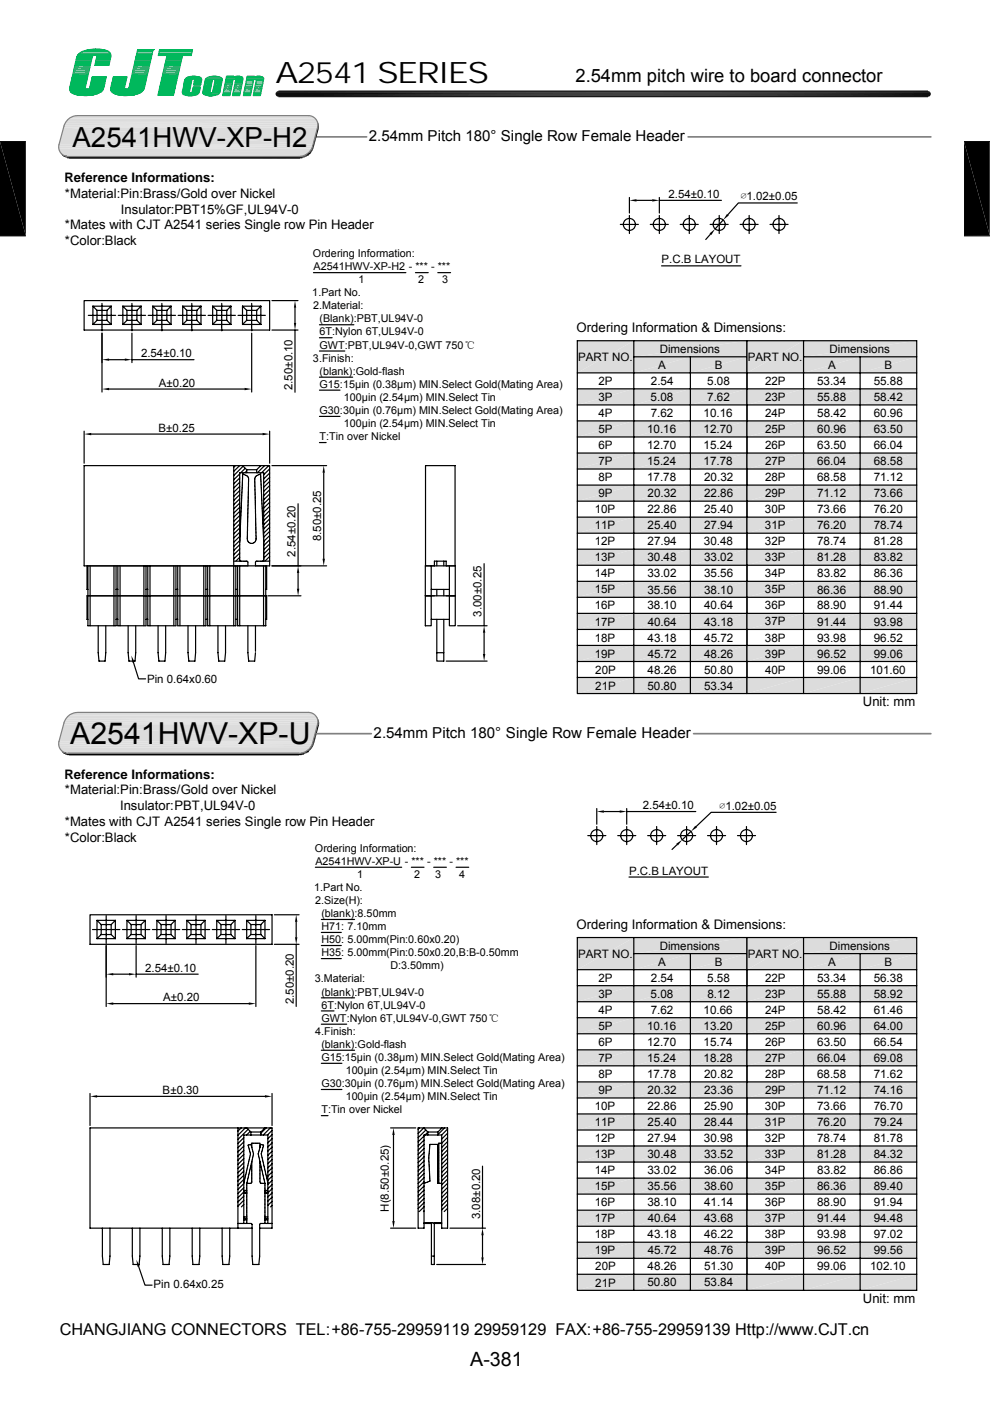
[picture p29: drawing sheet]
<svg xmlns="http://www.w3.org/2000/svg" width="210mm" height="297mm" viewBox="0 0 210 297" stroke-linecap="round" stroke-linejoin="round" font-family="sans-serif">
<defs><g id="words">
<text font-size="6.4" x="14.9" y="157.8">A2541HWV-XP-U</text>
<text font-size="6.3" x="58.4" y="17.6">A2541 SERIES</text>
<text font-size="5.9" x="15.4" y="31.1">A2541HWV-XP-H2</text>
<text font-size="4.2" x="99.7" y="289.5">A-381</text>
<text font-size="3.9" x="122" y="17.4">2.54mm pitch wire to board connector</text>
<text font-size="3.5" x="12.7" y="283">CHANGJIANG CONNECTORS TEL:+86-755-29959119 29959129 FAX:+86-755-29959139 Http://www.CJT.cn</text>
<g font-size="3.2">
<text x="78.3" y="29.8">2.54mm Pitch 180° Single Row Female Header</text>
<text x="79.2" y="156.4">2.54mm Pitch 180° Single Row Female Header</text>
</g>
<g font-size="2.8">
<text x="13.7" y="38.5">Reference Informations:</text>
<text x="13.8" y="41.9">*Material:Pin:Brass/Gold over Nickel</text>
<text x="25.6" y="45.3">Insulator:PBT15%GF,UL94V-0</text>
<text x="13.8" y="48.6">*Mates with CJT A2541 series Single row Pin Header</text>
<text x="13.8" y="52">*Color:Black</text>
<text x="122.3" y="70.4">Ordering Information &amp; Dimensions:</text>
<text x="183" y="149.7">Unit: mm</text>
<text x="13.7" y="165.1">Reference Informations:</text>
<text x="13.8" y="168.4">*Material:Pin:Brass/Gold over Nickel</text>
<text x="25.5" y="171.8">Insulator:PBT,UL94V-0</text>
<text x="13.8" y="175.2">*Mates with CJT A2541 series Single row Pin Header</text>
<text x="13.8" y="178.5">*Color:Black</text>
<text x="122.3" y="196.9">Ordering Information &amp; Dimensions:</text>
<text x="183" y="276.2">Unit: mm</text>
</g>
<g font-size="2.5">
<text x="122.6" y="76.5">PART NO.</text>
<text x="139.9" y="74.8">Dimensions</text>
<text x="158.6" y="76.5">PART NO.</text>
<text x="175.9" y="74.8">Dimensions</text>
<text x="126.9" y="81.6">2P</text>
<text x="138" y="81.6">2.54</text>
<text x="139.6" y="78.2">A</text>
<text x="150" y="81.6">5.08</text>
<text x="151.6" y="78.2">B</text>
<text x="162.3" y="81.6">22P</text>
<text x="173.3" y="81.6">53.34</text>
<text x="175.6" y="78.2">A</text>
<text x="185.3" y="81.6">55.88</text>
<text x="187.6" y="78.2">B</text>
<text x="126.9" y="85">3P</text>
<text x="127" y="88.4">4P</text>
<text x="138" y="85">5.08</text>
<text x="138" y="88.4">7.62</text>
<text x="149.2" y="88.4">10.16</text>
<text x="150" y="85">7.62</text>
<text x="162.3" y="85">23P</text>
<text x="162.3" y="88.4">24P</text>
<text x="173.3" y="85">55.88</text>
<text x="173.3" y="88.4">58.42</text>
<text x="185.3" y="88.4">60.96</text>
<text x="185.3" y="85">58.42</text>
<text x="126.9" y="91.8">5P</text>
<text x="126.9" y="95.2">6P</text>
<text x="137.2" y="91.8">10.16</text>
<text x="137.2" y="95.2">12.70</text>
<text x="149.2" y="91.8">12.70</text>
<text x="149.2" y="95.2">15.24</text>
<text x="162.3" y="91.8">25P</text>
<text x="162.3" y="95.2">26P</text>
<text x="173.3" y="91.8">60.96</text>
<text x="173.3" y="95.2">63.50</text>
<text x="185.3" y="91.8">63.50</text>
<text x="185.3" y="95.2">66.04</text>
<text x="126.9" y="98.6">7P</text>
<text x="137.2" y="98.6">15.24</text>
<text x="149.2" y="98.6">17.78</text>
<text x="162.3" y="98.6">27P</text>
<text x="173.3" y="98.6">66.04</text>
<text x="185.3" y="98.6">68.58</text>
<text x="126.9" y="102">8P</text>
<text x="126.9" y="105.4">9P</text>
<text x="137.2" y="102">17.78</text>
<text x="137.4" y="105.4">20.32</text>
<text x="149.3" y="105.4">22.86</text>
<text x="149.4" y="102">20.32</text>
<text x="162.3" y="102">28P</text>
<text x="162.3" y="105.4">29P</text>
<text x="173.3" y="102">68.58</text>
<text x="173.3" y="105.5">71.12</text>
<text x="185.3" y="102">71.12</text>
<text x="185.3" y="105.4">73.66</text>
<text x="126.2" y="108.8">10P</text>
<text x="126.2" y="112.2">11P</text>
<text x="137.3" y="108.8">22.86</text>
<text x="137.4" y="112.2">25.40</text>
<text x="149.3" y="108.8">25.40</text>
<text x="149.3" y="112.2">27.94</text>
<text x="162.2" y="108.8">30P</text>
<text x="162.2" y="112.2">31P</text>
<text x="173.3" y="108.8">73.66</text>
<text x="173.3" y="112.2">76.20</text>
<text x="185.3" y="108.8">76.20</text>
<text x="185.3" y="112.2">78.74</text>
<text x="126.2" y="115.6">12P</text>
<text x="126.2" y="119">13P</text>
<text x="137.3" y="119">30.48</text>
<text x="137.4" y="115.6">27.94</text>
<text x="149.3" y="115.6">30.48</text>
<text x="149.3" y="119">33.02</text>
<text x="162.2" y="115.6">32P</text>
<text x="162.2" y="119">33P</text>
<text x="173.3" y="115.6">78.74</text>
<text x="173.3" y="119">81.28</text>
<text x="185.3" y="115.6">81.28</text>
<text x="185.3" y="119">83.82</text>
<text x="126.2" y="122.4">14P</text>
<text x="126.2" y="125.8">15P</text>
<text x="137.3" y="122.4">33.02</text>
<text x="137.3" y="125.8">35.56</text>
<text x="149.3" y="122.4">35.56</text>
<text x="149.3" y="125.8">38.10</text>
<text x="162.2" y="122.4">34P</text>
<text x="162.2" y="125.8">35P</text>
<text x="173.3" y="125.8">86.36</text>
<text x="173.3" y="122.4">83.82</text>
<text x="185.3" y="125.8">88.90</text>
<text x="185.3" y="122.4">86.36</text>
<text x="126.2" y="129.2">16P</text>
<text x="137.3" y="129.2">38.10</text>
<text x="149.4" y="129.2">40.64</text>
<text x="162.2" y="129.2">36P</text>
<text x="173.3" y="129.2">88.90</text>
<text x="185.3" y="129.2">91.44</text>
<text x="126.2" y="132.6">17P</text>
<text x="126.2" y="136">18P</text>
<text x="137.4" y="136">43.18</text>
<text x="137.4" y="132.6">40.64</text>
<text x="149.4" y="132.6">43.18</text>
<text x="149.4" y="136">45.72</text>
<text x="162.2" y="132.6">37P</text>
<text x="162.2" y="136">38P</text>
<text x="173.3" y="132.6">91.44</text>
<text x="173.3" y="136">93.98</text>
<text x="185.3" y="132.6">93.98</text>
<text x="185.3" y="136">96.52</text>
<text x="126.2" y="139.4">19P</text>
<text x="126.3" y="142.8">20P</text>
<text x="137.4" y="142.8">48.26</text>
<text x="137.4" y="139.4">45.72</text>
<text x="149.3" y="142.8">50.80</text>
<text x="149.4" y="139.4">48.26</text>
<text x="162.2" y="139.4">39P</text>
<text x="162.3" y="142.8">40P</text>
<text x="173.3" y="142.8">99.06</text>
<text x="173.3" y="139.4">96.52</text>
<text x="184.6" y="142.8">101.60</text>
<text x="185.3" y="139.4">99.06</text>
<text x="126.3" y="146.2">21P</text>
<text x="137.3" y="146.2">50.80</text>
<text x="149.3" y="146.2">53.34</text>
<text x="122.6" y="203.1">PART NO.</text>
<text x="139.9" y="201.4">Dimensions</text>
<text x="158.6" y="203.1">PART NO.</text>
<text x="175.9" y="201.4">Dimensions</text>
<text x="126.9" y="208.2">2P</text>
<text x="138" y="208.2">2.54</text>
<text x="139.6" y="204.8">A</text>
<text x="150" y="208.2">5.58</text>
<text x="151.6" y="204.8">B</text>
<text x="162.3" y="208.2">22P</text>
<text x="173.3" y="208.2">53.34</text>
<text x="175.6" y="204.8">A</text>
<text x="185.3" y="208.2">56.38</text>
<text x="187.6" y="204.8">B</text>
<text x="126.9" y="211.6">3P</text>
<text x="127" y="215">4P</text>
<text x="138" y="211.6">5.08</text>
<text x="138" y="215">7.62</text>
<text x="149.2" y="215">10.66</text>
<text x="150" y="211.6">8.12</text>
<text x="162.3" y="211.6">23P</text>
<text x="162.3" y="215">24P</text>
<text x="173.3" y="211.6">55.88</text>
<text x="173.3" y="215">58.42</text>
<text x="185.3" y="215">61.46</text>
<text x="185.3" y="211.6">58.92</text>
<text x="126.9" y="218.4">5P</text>
<text x="126.9" y="221.8">6P</text>
<text x="137.2" y="218.4">10.16</text>
<text x="137.2" y="221.8">12.70</text>
<text x="149.2" y="218.4">13.20</text>
<text x="149.2" y="221.8">15.74</text>
<text x="162.3" y="218.4">25P</text>
<text x="162.3" y="221.8">26P</text>
<text x="173.3" y="218.4">60.96</text>
<text x="173.3" y="221.8">63.50</text>
<text x="185.3" y="218.4">64.00</text>
<text x="185.3" y="221.8">66.54</text>
<text x="126.9" y="225.2">7P</text>
<text x="137.2" y="225.2">15.24</text>
<text x="149.2" y="225.2">18.28</text>
<text x="162.3" y="225.2">27P</text>
<text x="173.3" y="225.2">66.04</text>
<text x="185.3" y="225.2">69.08</text>
<text x="126.9" y="228.6">8P</text>
<text x="126.9" y="231.9">9P</text>
<text x="137.2" y="228.6">17.78</text>
<text x="137.4" y="232">20.32</text>
<text x="149.3" y="232">23.36</text>
<text x="149.4" y="228.6">20.82</text>
<text x="162.3" y="228.6">28P</text>
<text x="162.3" y="231.9">29P</text>
<text x="173.3" y="228.6">68.58</text>
<text x="173.3" y="232">71.12</text>
<text x="185.3" y="232">74.16</text>
<text x="185.3" y="228.6">71.62</text>
<text x="126.2" y="235.4">10P</text>
<text x="126.2" y="238.8">11P</text>
<text x="137.3" y="235.4">22.86</text>
<text x="137.4" y="238.8">25.40</text>
<text x="149.3" y="235.4">25.90</text>
<text x="149.3" y="238.8">28.44</text>
<text x="162.2" y="235.4">30P</text>
<text x="162.2" y="238.8">31P</text>
<text x="173.3" y="235.4">73.66</text>
<text x="173.3" y="238.8">76.20</text>
<text x="185.3" y="235.4">76.70</text>
<text x="185.3" y="238.8">79.24</text>
<text x="126.2" y="242.2">12P</text>
<text x="126.2" y="245.6">13P</text>
<text x="137.3" y="245.6">30.48</text>
<text x="137.4" y="242.2">27.94</text>
<text x="149.3" y="242.2">30.98</text>
<text x="149.3" y="245.6">33.52</text>
<text x="162.2" y="242.1">32P</text>
<text x="162.2" y="245.6">33P</text>
<text x="173.3" y="242.2">78.74</text>
<text x="173.3" y="245.6">81.28</text>
<text x="185.3" y="242.2">81.78</text>
<text x="185.3" y="245.6">84.32</text>
<text x="126.2" y="249">14P</text>
<text x="137.3" y="249">33.02</text>
<text x="149.3" y="249">36.06</text>
<text x="162.2" y="249">34P</text>
<text x="173.3" y="249">83.82</text>
<text x="185.3" y="249">86.86</text>
<text x="126.2" y="252.3">15P</text>
<text x="126.2" y="255.8">16P</text>
<text x="137.3" y="252.4">35.56</text>
<text x="137.3" y="255.8">38.10</text>
<text x="149.3" y="252.4">38.60</text>
<text x="149.4" y="255.8">41.14</text>
<text x="162.2" y="252.3">35P</text>
<text x="162.2" y="255.8">36P</text>
<text x="173.3" y="252.4">86.36</text>
<text x="173.3" y="255.8">88.90</text>
<text x="185.3" y="252.4">89.40</text>
<text x="185.3" y="255.8">91.94</text>
<text x="126.2" y="259.2">17P</text>
<text x="126.2" y="262.6">18P</text>
<text x="137.4" y="262.6">43.18</text>
<text x="137.4" y="259.2">40.64</text>
<text x="149.4" y="259.2">43.68</text>
<text x="149.4" y="262.6">46.22</text>
<text x="162.2" y="259.1">37P</text>
<text x="162.2" y="262.6">38P</text>
<text x="173.3" y="259.2">91.44</text>
<text x="173.3" y="262.6">93.98</text>
<text x="185.3" y="259.2">94.48</text>
<text x="185.3" y="262.6">97.02</text>
<text x="126.2" y="266">19P</text>
<text x="126.3" y="269.3">20P</text>
<text x="137.4" y="269.4">48.26</text>
<text x="137.4" y="266">45.72</text>
<text x="149.3" y="269.4">51.30</text>
<text x="149.4" y="266">48.76</text>
<text x="162.2" y="266">39P</text>
<text x="162.3" y="269.3">40P</text>
<text x="173.3" y="269.4">99.06</text>
<text x="173.3" y="266">96.52</text>
<text x="184.6" y="269.4">102.10</text>
<text x="185.3" y="266">99.56</text>
<text x="126.3" y="272.8">21P</text>
<text x="137.3" y="272.8">50.80</text>
<text x="149.3" y="272.8">53.84</text>
</g>
<g font-size="2.4">
<text x="141.8" y="42">2.54±0.10</text>
<text x="157.1" y="42.5">∅1.02±0.05</text>
<text x="140.3" y="55.9">P.C.B LAYOUT</text>
<text x="29.9" y="75.7">2.54±0.10</text>
<text x="33.7" y="82">A±0.20</text>
<text x="62" y="82.7" transform="rotate(-90 62 82.7)">2.50±0.10</text>
<text x="33.6" y="91.5">B±0.25</text>
<text x="62.7" y="118" transform="rotate(-90 62.7 118)">2.54±0.20</text>
<text x="68.1" y="114.8" transform="rotate(-90 68.1 114.8)">8.50±0.25</text>
<text x="102.2" y="130.8" transform="rotate(-90 102.2 130.8)">3.00±0.25</text>
<text x="31.2" y="144.8">Pin 0.64x0.60</text>
<text x="136.3" y="171.5">2.54±0.10</text>
<text x="152.6" y="171.7">∅1.02±0.05</text>
<text x="133.4" y="185.4">P.C.B LAYOUT</text>
<text x="30.8" y="206">2.54±0.10</text>
<text x="34.6" y="212.3">A±0.20</text>
<text x="62.3" y="213" transform="rotate(-90 62.3 213)">2.50±0.20</text>
<text x="34.5" y="231.9">B±0.30</text>
<text x="82.4" y="256.9" transform="rotate(-90 82.4 256.9)">H(8.50±0.25)</text>
<text x="101.8" y="258.5" transform="rotate(-90 101.8 258.5)">3.08±0.20</text>
<text x="32.6" y="273.2">Pin 0.64x0.25</text>
</g>
<g font-size="2.3">
<text x="66.4" y="54.5">Ordering Information:</text>
<text x="66.5" y="57.3">A2541HWV-XP-H2 - *** - ***</text>
<text x="66.2" y="62.8">1.Part No.</text>
<text x="66.4" y="65.6">2.Material:</text>
<text x="76" y="60.1">1</text>
<text x="88.7" y="60.1">2</text>
<text x="93.8" y="60.1">3</text>
<text x="67.8" y="68.4">(Blank):PBT,UL94V-0</text>
<text x="67.8" y="71.1">6T:Nylon 6T,UL94V-0</text>
<text x="66.4" y="76.7">3.Finish:</text>
<text x="67.8" y="73.9">GWT:PBT,UL94V-0,GWT 750℃</text>
<text x="67.8" y="79.5">(blank):Gold-flash</text>
<text x="67.8" y="82.2">G15:15μin (0.38μm) MIN.Select Gold(Mating Area)</text>
<text x="67.8" y="87.8">G30:30μin (0.76μm) MIN.Select Gold(Mating Area)</text>
<text x="72.9" y="85">100μin (2.54μm) MIN.Select Tin</text>
<text x="67.8" y="93.3">T:Tin over Nickel</text>
<text x="72.9" y="90.6">100μin (2.54μm) MIN.Select Tin</text>
<text x="66.8" y="180.6">Ordering Information:</text>
<text x="66.9" y="183.4">A2541HWV-XP-U - *** - *** - ***</text>
<text x="66.6" y="188.9">1.Part No.</text>
<text x="66.8" y="191.7">2.Size(H):</text>
<text x="75.8" y="186.1">1</text>
<text x="87.9" y="186.1">2</text>
<text x="92.3" y="186.1">3</text>
<text x="97.4" y="186.1">4</text>
<text x="68.2" y="194.5">(blank):8.50mm</text>
<text x="68.2" y="197.2">H71: 7.10mm</text>
<text x="68.2" y="200">H50: 5.00mm(Pin:0.60x0.20)</text>
<text x="68.2" y="202.8">H35: 5.00mm(Pin:0.50x0.20,B:B-0.50mm</text>
<text x="66.8" y="208.3">3.Material:</text>
<text x="82.8" y="205.5">D:3.50mm)</text>
<text x="68.2" y="211.1">(blank):PBT,UL94V-0</text>
<text x="68.2" y="213.8">6T:Nylon 6T,UL94V-0</text>
<text x="66.8" y="219.4">4.Finish:</text>
<text x="68.2" y="216.7">GWT:Nylon 6T,UL94V-0,GWT 750℃</text>
<text x="68.2" y="222.2">(blank):Gold-flash</text>
<text x="68.2" y="225">G15:15μin (0.38μm) MIN.Select Gold(Mating Area)</text>
<text x="73.3" y="227.7">100μin (2.54μm) MIN.Select Tin</text>
<text x="68.2" y="230.5">G30:30μin (0.76μm) MIN.Select Gold(Mating Area)</text>
<text x="73.3" y="233.3">100μin (2.54μm) MIN.Select Tin</text>
<text x="68.2" y="236.1">T:Tin over Nickel</text>
</g>
</g></defs>
<path d="M13.6 153.2h53.8M13.7 152.8h53.7M14 152.4h53.3M14.3 152h52.8M14.6 151.7h52.3M15 151.4h51.6M15.1 151.3h51.5M15.5 151.2h50.7M16 151.1h49.8" fill="none" stroke="#dcdcdc" stroke-width=".21"/>
<path d="M14.6 151.5h52.3" fill="none" stroke="#dcdcdc" stroke-width=".25"/>
<path d="M14.3 151.8h52.8" fill="none" stroke="#dcdcdc" stroke-width=".32"/>
<path d="M13.6 153h53.8M14 152.2h53.3" fill="none" stroke="#dcdcdc" stroke-width=".36"/>
<path d="M13.8 152.6h53.6" fill="none" stroke="#dcdcdc" stroke-width=".38"/>
<path d="M13.5 153.4h53.9" fill="none" stroke="#dcdcdc" stroke-width=".3"/>
<g fill="#dcdcdc">
<path d="M13.5 153.6l52.9 3.6h-53.9z"/>
<path d="M13.5 153.6h53.9l-1 3.6z"/>
</g>
<path d="M12.5 157.4h53.9" fill="none" stroke="#dcdcdc" stroke-width=".3"/>
<path d="M12.4 157.6h53.9M12.5 158h53.6M12.6 158.4h53.3M12.7 158.8h52.9M13 159.1h52.2M13.3 159.4h51.5M13.3 159.5h51.5M13.7 159.6h50.7M14.1 159.7h49.8" fill="none" stroke="#dcdcdc" stroke-width=".21"/>
<path d="M12.4 157.8h53.9M12.6 158.6h53.3" fill="none" stroke="#dcdcdc" stroke-width=".36"/>
<path d="M12.5 158.2h53.6" fill="none" stroke="#dcdcdc" stroke-width=".38"/>
<path d="M12.7 158.9h52.9" fill="none" stroke="#dcdcdc" stroke-width=".32"/>
<path d="M13 159.2h52.2" fill="none" stroke="#dcdcdc" stroke-width=".28"/>
<path d="M14.3 152l.8-.6 1.4-.4h48.9a2 2 0 0 1 2 2.6l-1.1 3.9a3.1 3.1 0 0 1-2.9 2.2h-48.9a2.02 2.02 0 0 1-2-2.5l1.1-3.9z" fill="none" stroke="#808080" stroke-width=".25"/>
<g fill="#000">
<path d="M12.9 159l.1 .1zM13 159.1l.2 .2zM13.1 159.3l.2 .1zM13.2 159.4h.1zM13.2 159.4l.4 .1zM13.4 159.5l.3 .1zM13.4 159.6h.5zM13.5 159.6l.5 .1zM13.5 159.7h.5zM13.5 159.7h.6zM13.5 159.7h1zM63.4 159.7h1.4z"/>
<path d="M63.9 159.7h1zM64 159.7h1zM64 159.6l1 .1zM64 159.6h1zM64.4 159.6h.7zM64.4 159.5h.8zM64.4 159.5l.4-.1 .4 .1zM64.8 159.4h.6l-.2 .1zM64.8 159.4h.6zM64.9 159.3h.6zM64.9 159.3l.3-.2 .3 .2zM65.2 159.1h.5l-.2 .2z"/>
<path d="M65.3 159h.5zM65.2 159.1h.5zM65.3 159l.3-.2 .2 .2zM65.6 158.8h.4l-.2 .2zM65.8 158.6l.2 .2h-.4zM65.8 158.6h.4l-.2 .2zM65.9 158.4l.3 .2h-.4zM65.9 158.4h.4l-.1 .2zM66.1 158.1l.2 .3h-.4zM66.1 158.1h.3l-.1 .3zM66.1 158l.3 .1h-.3zM66.1 158h.4l-.1 .1z"/>
<path d="M66.3 157.6l.2 .4h-.4zM66.3 157.6h.3l-.1 .4zM66.3 157.5l.3 .1zM66.3 157.5h.4zM67.1 151.9l.2 .3zM67.2 152.2l.2 .1zM67.3 152.3l.2 .2h-.1zM67.3 152.3l.2 .2zM67.3 153.6l-.6 3.9h-.4zM67.3 153.6h.4l-1 3.9zM67.4 152.5l.2 .2h-.2zM67.4 152.5l.2 .2z"/>
<path d="M67.4 153.6h.3zM67.4 152.7l.2 .2h-.2zM67.4 152.7h.2v.2zM67.4 152.9l.3 .2h-.3zM67.4 152.9h.2l.1 .2zM67.4 153.3l.3 .3h-.3zM67.4 153.3h.3v.3zM67.4 153.1l.3 .2h-.3zM67.4 153.1h.3v.2z"/>
</g>
<path d="M13.6 159.8h51.2M13.8 159.9h50.7M13.9 159.9h50.6M14.2 160h49.8M14.5 159.7h48.9M14.3 160h49.6" fill="none" stroke="#000" stroke-width=".21"/>
<path d="M67.1 155.6h11.7M147.1 155.6h50.3" fill="none" stroke="#808080" stroke-width=".36"/>
<g fill="#dcdcdc">
<path d="M122.4 198.8h12l-12 6.8z"/>
<path d="M122.4 205.6l12-6.8v6.8z"/>
<path d="M134.4 198.8h24l-24 3.4z"/>
<path d="M134.4 202.2l24-3.4v3.4z"/>
<path d="M134.4 202.2h12l-12 3.4z"/>
<path d="M134.4 205.6l12-3.4v3.4z"/>
<path d="M146.4 202.2h12l-12 3.4z"/>
<path d="M146.4 205.6l12-3.4v3.4z"/>
<path d="M122.4 209h12l-12 3.4z"/>
<path d="M122.4 212.4l12-3.4v3.4z"/>
<path d="M134.4 209h12l-12 3.4z"/>
<path d="M134.4 212.4l12-3.4v3.4z"/>
<path d="M146.4 209h12l-12 3.4z"/>
<path d="M146.4 212.4l12-3.4v3.4z"/>
<path d="M122.4 215.8h12l-12 3.4z"/>
<path d="M122.4 219.2l12-3.4v3.4z"/>
<path d="M134.4 215.8h12l-12 3.4z"/>
<path d="M134.4 219.2l12-3.4v3.4z"/>
<path d="M146.4 215.8h12l-12 3.4z"/>
<path d="M146.4 219.2l12-3.4v3.4z"/>
<path d="M122.4 222.6h12l-12 3.4z"/>
<path d="M122.4 226l12-3.4v3.4z"/>
<path d="M134.4 222.6h12l-12 3.4z"/>
<path d="M134.4 226l12-3.4v3.4z"/>
<path d="M146.4 222.6h12l-12 3.4z"/>
<path d="M146.4 226l12-3.4v3.4z"/>
<path d="M122.4 229.4h12l-12 3.4z"/>
<path d="M122.4 232.8l12-3.4v3.4z"/>
<path d="M134.4 229.4h12l-12 3.4z"/>
<path d="M134.4 232.8l12-3.4v3.4z"/>
<path d="M146.4 229.4h12l-12 3.4z"/>
<path d="M146.4 232.8l12-3.4v3.4z"/>
<path d="M122.4 236.2h12l-12 3.4z"/>
<path d="M122.4 239.6l12-3.4v3.4z"/>
<path d="M134.4 236.2h12l-12 3.4z"/>
<path d="M134.4 239.6l12-3.4v3.4z"/>
<path d="M146.4 236.2h12l-12 3.4z"/>
<path d="M146.4 239.6l12-3.4v3.4z"/>
<path d="M122.4 243h12l-12 3.4z"/>
<path d="M122.4 246.4l12-3.4v3.4z"/>
<path d="M134.4 243h12l-12 3.4z"/>
<path d="M134.4 246.4l12-3.4v3.4z"/>
<path d="M146.4 243h12l-12 3.4z"/>
<path d="M146.4 246.4l12-3.4v3.4z"/>
<path d="M122.4 249.8h12l-12 3.4z"/>
<path d="M122.4 253.2l12-3.4v3.4z"/>
<path d="M134.4 249.8h12l-12 3.4z"/>
<path d="M134.4 253.2l12-3.4v3.4z"/>
<path d="M146.4 249.8h12l-12 3.4z"/>
<path d="M146.4 253.2l12-3.4v3.4z"/>
<path d="M122.4 256.6h12l-12 3.4z"/>
<path d="M122.4 260l12-3.4v3.4z"/>
<path d="M134.4 256.6h12l-12 3.4z"/>
<path d="M134.4 260l12-3.4v3.4z"/>
<path d="M146.4 256.6h12l-12 3.4z"/>
<path d="M146.4 260l12-3.4v3.4z"/>
<path d="M122.4 263.4h12l-12 3.4z"/>
<path d="M122.4 266.8l12-3.4v3.4z"/>
<path d="M134.4 263.4h12l-12 3.4z"/>
<path d="M134.4 266.8l12-3.4v3.4z"/>
<path d="M146.4 263.4h12l-12 3.4z"/>
<path d="M146.4 266.8l12-3.4v3.4z"/>
<path d="M122.4 270.2h12l-12 3.4z"/>
<path d="M122.4 273.6l12-3.4v3.4z"/>
<path d="M134.4 270.2h12l-12 3.4z"/>
<path d="M134.4 273.6l12-3.4v3.4z"/>
<path d="M146.4 270.2h12l-12 3.4z"/>
<path d="M146.4 273.6l12-3.4v3.4z"/>
</g>
<g fill="none" stroke="#000" stroke-width=".25">
<path d="M122.4 198.8h36v74.8h-36zM134.4 198.8v74.8M122.4 205.6h36M122.4 209h36M122.4 212.4h36M122.4 215.8h36M122.4 219.2h36M134.4 202.2h24M146.4 202.2v71.4M122.4 222.6h36M122.4 226h36M122.4 229.4h36"/>
<path d="M122.4 232.8h36M122.4 236.2h36M122.4 239.6h36M122.4 243h36M122.4 246.4h36M122.4 249.8h36M122.4 253.2h36M122.4 256.6h36M122.4 260h36M122.4 263.4h36M122.4 266.8h36M122.4 270.2h36"/>
</g>
<g fill="#dcdcdc">
<path d="M158.4 198.8h12l-12 6.8z"/>
<path d="M158.4 205.6l12-6.8v6.8z"/>
<path d="M170.4 198.8h24l-24 3.4z"/>
<path d="M170.4 202.2l24-3.4v3.4z"/>
<path d="M170.4 202.2h12l-12 3.4z"/>
<path d="M170.4 205.6l12-3.4v3.4z"/>
<path d="M182.4 202.2h12l-12 3.4z"/>
<path d="M182.4 205.6l12-3.4v3.4z"/>
<path d="M158.4 209h12l-12 3.4z"/>
<path d="M158.4 212.4l12-3.4v3.4z"/>
<path d="M170.4 209h12l-12 3.4z"/>
<path d="M170.4 212.4l12-3.4v3.4z"/>
<path d="M182.4 209h12l-12 3.4z"/>
<path d="M182.4 212.4l12-3.4v3.4z"/>
<path d="M158.4 215.8h12l-12 3.4z"/>
<path d="M158.4 219.2l12-3.4v3.4z"/>
<path d="M170.4 215.8h12l-12 3.4z"/>
<path d="M170.4 219.2l12-3.4v3.4z"/>
<path d="M182.4 215.8h12l-12 3.4z"/>
<path d="M182.4 219.2l12-3.4v3.4z"/>
<path d="M158.4 222.6h12l-12 3.4z"/>
<path d="M158.4 226l12-3.4v3.4z"/>
<path d="M170.4 222.6h12l-12 3.4z"/>
<path d="M170.4 226l12-3.4v3.4z"/>
<path d="M182.4 222.6h12l-12 3.4z"/>
<path d="M182.4 226l12-3.4v3.4z"/>
<path d="M158.4 229.4h12l-12 3.4z"/>
<path d="M158.4 232.8l12-3.4v3.4z"/>
<path d="M170.4 229.4h12l-12 3.4z"/>
<path d="M170.4 232.8l12-3.4v3.4z"/>
<path d="M182.4 229.4h12l-12 3.4z"/>
<path d="M182.4 232.8l12-3.4v3.4z"/>
<path d="M158.4 236.2h12l-12 3.4z"/>
<path d="M158.4 239.6l12-3.4v3.4z"/>
<path d="M170.4 236.2h12l-12 3.4z"/>
<path d="M170.4 239.6l12-3.4v3.4z"/>
<path d="M182.4 236.2h12l-12 3.4z"/>
<path d="M182.4 239.6l12-3.4v3.4z"/>
<path d="M158.4 243h12l-12 3.4z"/>
<path d="M158.4 246.4l12-3.4v3.4z"/>
<path d="M170.4 243h12l-12 3.4z"/>
<path d="M170.4 246.4l12-3.4v3.4z"/>
<path d="M182.4 243h12l-12 3.4z"/>
<path d="M182.4 246.4l12-3.4v3.4z"/>
<path d="M158.4 249.8h12l-12 3.4z"/>
<path d="M158.4 253.2l12-3.4v3.4z"/>
<path d="M170.4 249.8h12l-12 3.4z"/>
<path d="M170.4 253.2l12-3.4v3.4z"/>
<path d="M182.4 249.8h12l-12 3.4z"/>
<path d="M182.4 253.2l12-3.4v3.4z"/>
<path d="M158.4 256.6h12l-12 3.4z"/>
<path d="M158.4 260l12-3.4v3.4z"/>
<path d="M170.4 256.6h12l-12 3.4z"/>
<path d="M170.4 260l12-3.4v3.4z"/>
<path d="M182.4 256.6h12l-12 3.4z"/>
<path d="M182.4 260l12-3.4v3.4z"/>
<path d="M158.4 263.4h12l-12 3.4z"/>
<path d="M158.4 266.8l12-3.4v3.4z"/>
<path d="M170.4 263.4h12l-12 3.4z"/>
<path d="M170.4 266.8l12-3.4v3.4z"/>
<path d="M182.4 263.4h12l-12 3.4z"/>
<path d="M182.4 266.8l12-3.4v3.4z"/>
<path d="M158.4 270.2h12l-12 3.4z"/>
<path d="M158.4 273.6l12-3.4v3.4z"/>
<path d="M170.4 270.2h12l-12 3.4z"/>
<path d="M170.4 273.6l12-3.4v3.4z"/>
<path d="M182.4 270.2h12l-12 3.4z"/>
<path d="M182.4 273.6l12-3.4v3.4z"/>
</g>
<g fill="none" stroke="#000" stroke-width=".25">
<path d="M124.7 177.2h.6M125.5 177.2h.1M125.8 177.2h.6M126.5 177.2h.1M126.6 171.4v3.4M126.6 175.2v.7M126.6 176.1v.1M126.6 176.3v.7M126.6 177.1v.1M126.6 177.4v.6M126.6 178.1v.2M126.6 178.4v.7"/>
<path d="M126.8 177.2h.6M127.6 177.2h.1M127.8 177.2h.7M128.1 172.1h3.3M131 177.2h.7M131.8 177.2h.2M132.1 177.2h.6M132.9 177.2h.1M132.9 171.4v3.4M132.9 175.2v.7M132.9 176.1v.1M132.9 176.3v.7"/>
<path d="M132.9 177.1v.1M132.9 177.4v.6M132.9 178.1v.2M132.9 178.4v.7M132.9 172.1h14.7M133.1 177.2h.7M133.9 177.2h.1M134.2 177.2h.7M137.4 177.2h.6M138.2 177.2h.1M138.5 177.2h.6M139.2 177.2h.1"/>
<path d="M139.3 175.2v.7M139.3 176.1v.1M139.3 176.3v.7M139.3 177.1v.1M139.3 177.4v.6M139.3 178.1v.2M139.3 178.4v.7M139.5 177.2h.6M140.3 177.2h.1M140.5 177.2h.7M143.6 179.1l-1.1 1M143.7 177.2h.7"/>
<path d="M144.5 177.2h.2M144.8 177.2h.6M145.6 177.2h.1M145.6 175.2v.7M145.6 176.1v.1M145.6 176.3v.7M145.6 177.1v.1M145.6 177.4v.6M145.6 178.1v.2M145.6 178.4v.7M145.8 177.2h.7M146.6 176.3l-1.9 1.7"/>
<path d="M146.6 177.2h.1M146.9 177.2h.7M150.1 177.2h.6M150.9 177.2h.1M151.2 177.2h.6M151.9 177.2h.1M152 175.2v.7M152 176.1v.1M152 176.3v.7M152 177.1v.1M152 177.4v.6M152 178.1v.2"/>
<path d="M152 178.4v.7M152.2 177.2h.6M153 177.2h.1M153.2 177.2h.7M156.4 177.2h.7M157.2 177.2h.2M157.5 177.2h.6M158.3 177.2h.1M158.3 175.2v.7M158.3 176.1v.1M158.3 176.3v.7M158.3 177.1v.1"/>
<path d="M158.3 177.4v.6M158.3 178.1v.2M158.3 178.4v.7M158.5 177.2h.7M159.3 177.2h.1M159.6 177.2h.7M164.6 172.2h-13.8l-3.2 3.1M19.1 194h38.6v6.2h-38.6zM19.6 197.1h.7M20.4 197.1h.2M20.6 199h3.9M20.6 195.1h3.9"/>
<path d="M20.6 195.1v3.9M20.6 195.1l.9 .9M20.7 197.1h.6M21.4 197.1h.2M21.5 198.1h2.1M21.5 196h2.1M21.5 196v2.1M21.5 198.1l-.9 .9M21.7 197.1h.6M22.5 197.1h.1M22.5 194.2v.7M22.5 195v.1"/>
<path d="M22.5 195.2v.7M22.5 196v.1M22.5 196.3v.6M22.5 197v.1M22.5 197.3v.6M22.5 198v.2M22.5 198.3v.6M22.5 199.1v.1M22.5 199.3v.7M22.7 197.1h.6M23.5 197.1h.1M23.6 196v2.1"/>
<path d="M23.6 198.1l.9 .9M23.7 197.1h.7M24.5 195.1v3.9M24.5 195.1l-.9 .9M24.5 197.1h.1M24.7 197.1h.7M26 197.1h.6M26.8 197.1h.1M26.9 199h3.9M26.9 195.1h3.9M26.9 195.1v3.9M26.9 195.1l.9 .9"/>
<path d="M27 197.1h.7M27.8 197.1h.1M27.8 198.1h2.1M27.8 196h2.1M27.8 196v2.1M27.8 198.1l-.9 .9M28 197.1h.7M28.8 197.1h.1M28.9 194.2v.7M28.9 195v.1M28.9 195.2v.7M28.9 196v.1"/>
<path d="M28.9 196.3v.6M28.9 197v.1M28.9 197.3v.6M28.9 198v.2M28.9 198.3v.6M28.9 199.1v.1M28.9 199.3v.7M29.1 197.1h.6M29.8 197.1h.2M29.9 196v2.1M29.9 198.1l.9 .9M30.1 197.1h.6"/>
<path d="M30.8 195.1v3.9M30.8 195.1l-.9 .9M30.8 197.1h.2M31.1 197.1h.7M32.3 197.1h.7M33.1 197.1h.2M33.3 199h3.8M33.3 195.1h3.8M33.3 195.1v3.9M33.3 195.1l.9 .9M33.4 197.1h.6M34.1 197.1h.2"/>
<path d="M34.2 198.1h2.1M34.2 196h2.1M34.2 196v2.1M34.2 198.1l-.9 .9M34.4 197.1h.6M35.2 197.1h.1M35.2 194.2v.7M35.2 195v.1M35.2 195.2v.7M35.2 196v.1M35.2 196.3v.6M35.2 197v.1"/>
<path d="M35.2 197.3v.6M35.2 198v.2M35.2 198.3v.6M35.2 199.1v.1M35.2 199.3v.7M35.4 197.1h.6M36.2 197.1h.1M36.3 196v2.1M36.3 198.1l.8 .9M36.4 197.1h.7M37.1 195.1v3.9M37.1 195.1l-.8 .9"/>
<path d="M37.2 197.1h.1M37.4 197.1h.7M38.7 197.1h.6M39.5 197.1h.1M39.6 195.1v3.9M39.6 199h3.9M39.6 195.1h3.9M39.6 195.1l.9 .9M39.7 197.1h.7M40.5 197.1h.1M40.5 196v2.1M40.5 198.1h2.1"/>
<path d="M40.5 196h2.1M40.5 198.1l-.9 .9M40.7 197.1h.7M41.5 197.1h.1M41.6 194.2v.7M41.6 195v.1M41.6 195.2v.7M41.6 196v.1M41.6 196.3v.6M41.6 197v.1M41.6 197.3v.6M41.6 198v.2"/>
<path d="M41.6 198.3v.6M41.6 199.1v.1M41.6 199.3v.7M41.8 197.1h.6M42.5 197.1h.2M42.6 196v2.1M42.6 198.1l.9 .9M42.8 197.1h.6M43.5 195.1v3.9M43.5 195.1l-.9 .9M43.5 197.1h.2M43.8 197.1h.7"/>
<path d="M45 197.1h.7M45.8 197.1h.2M46 199h3.8M46 195.1h3.8M46 195.1v3.9M46 195.1l.9 .9M46.1 197.1h.6M46.8 197.1h.2M46.9 198.1h2.1M46.9 196h2.1M46.9 196v2.1M46.9 198.1l-.9 .9"/>
<path d="M47.1 197.1h.6M47.9 197.1h.1M47.9 194.2v.7M47.9 195v.1M47.9 195.2v.7M47.9 196v.1M47.9 196.3v.6M47.9 197v.1M47.9 197.3v.6M47.9 198v.2M47.9 198.3v.6M47.9 199.1v.1"/>
<path d="M47.9 199.3v.7M48.1 197.1h.6M48.9 197.1h.1M49 196v2.1M49 198.1l.8 .9M49.1 197.1h.7M49.8 195.1v3.9M49.8 195.1l-.8 .9M49.9 197.1h.1M50.1 197.1h.7M51.4 197.1h.6M52.2 197.1h.1"/>
<path d="M52.3 199h3.9M52.3 195.1h3.9M52.3 195.1v3.9M52.3 195.1l.9 .9M52.4 197.1h.7M53.2 197.1h.1M53.2 198.1h2.1M53.2 196h2.1M53.2 196v2.1M53.2 198.1l-.9 .9M53.4 197.1h.7M54.2 197.1h.1"/>
<path d="M54.3 194.2v.7M54.3 195v.1M54.3 195.2v.7M54.3 196v.1M54.3 196.3v.6M54.3 197v.1M54.3 197.3v.6M54.3 198v.2M54.3 198.3v.6M54.3 199.1v.1M54.3 199.3v.7M54.5 197.1h.6"/>
<path d="M55.2 197.1h.2M55.3 196v2.1M55.3 198.1l.9 .9M55.5 197.1h.6M56.2 195.1v3.9M56.2 195.1l-.9 .9M56.2 197.1h.2M56.5 197.1h.7M58.2 194h5.2M62.8 195.5v3.2M66.9 183.9h18.3M68.2 194.9h7"/>
<path d="M68.2 197.7h4.2M87.2 183.9h2.7M92 183.9h2.7M96.7 183.9h2.7M133.4 185.9h16.8M158.4 198.8h36v74.8h-36zM170.4 198.8v74.8M22.5 200.5v12.9M24 212.8h28.8M24 206.5h3.4M28.9 200.5v6.7M28.9 206.5h13.1"/>
<path d="M54.3 200.5v12.9M58.2 200.2h5.2M62.8 200.2v13.2M68.2 200.5h4.2M68.2 203.2h4.2M68.2 211.6h7M68.2 214.3h2.6M68.2 217.1h5.3M158.4 205.6h36M158.4 209h36M158.4 212.4h36M158.4 215.8h36"/>
<path d="M158.4 219.2h36M170.4 202.2h24M182.4 202.2v71.4M19.1 231.8v6.8M20.6 232.5h35.6M50.5 239.1v21.3M51.2 239.1l-.7 .7M52 239.1l-1.5 1.6M52.3 239.1l.9 .9v.6M52.6 239.4l-2.1 2.2M53.1 239.9l-.8 .7M56.2 239.1l-.9 .9h-2.1"/>
<path d="M56.5 239.1l-1.2 1.2M57.3 239.1l-1.5 1.5M57.7 231.8v6.8M57.7 239.7l-1 .9M68.2 222.7h7M68.2 225.4h4.3M68.2 231h4.3M68.2 236.5h1.4M82.8 239.1h5.4M88.7 239.1h6.2v21.3h-1.2v-19.8h-3.8v19.8h-1.2zM89 239.1l-.3 .3M90.3 239.6l-1.6 1.6"/>
<path d="M93.7 239.1l-.8 .9h-2.2M94.3 239.1l-1.4 1.5M94.9 239.4l-1.2 1.2M158.4 222.6h36M158.4 226h36M158.4 229.4h36M158.4 232.8h36M158.4 236.2h36M158.4 239.6h36M50.5 259.4h1.4M51.7 241.2l-1.2 1.3M51.7 242.1l-1.2 1.3"/>
<path d="M51.7 243l-1.2 1.2M51.7 243.9l-1.2 1.2M51.7 244.8l-1.2 1.2M51.7 245.6l-1.2 1.3M51.7 246.5l-1.2 1.3M51.7 247.4l-1.2 1.3M51.7 248.3l-1.2 1.2M51.7 249.2l-1.2 1.2M51.7 250.1l-1.2 1.2M51.7 251l-1.2 1.2M51.7 251.8l-1.2 1.3M51.7 252.7l-1.2 1.3"/>
<path d="M51.7 253.6l-1.2 1.2M51.7 254.5l-1.2 1.2M51.7 255.4l-.5 .5M51.7 259.4v-18.8h5.1v18.8M51.7 258.6h.1M51.7 258.4h.1M51.7 258h.1M51.7 253h.1M51.7 252.8h.1M51.7 252.4h.1M51.8 250.7l-.1 .1M51.8 250.4v.2"/>
<path d="M51.9 250.1l-.1 .2M51.9 259.4h.2M51.9 249.9v.1M51.9 258.6h.2M51.9 258.4h.2M51.9 258h.2M51.9 253h.2M51.9 252.8h.2M51.9 252.4h.2M52 249.6v.2M52.1 249.3l-.1 .2M52.1 249v.2"/>
<path d="M52.2 248.8v.1M52.2 258l.1 .2M52.2 258.6h.1M52.2 258.4h.1M52.2 253h.1M52.2 252.4h.1M52.2 259.4h.2M52.3 248.5l-.1 .2M52.3 248.2v.2M52.3 250.9v.2M52.3 251.2v.2M52.3 251.5v.2"/>
<path d="M52.3 251.8v.1M52.3 252v.2M52.3 252.3v.2M52.3 252.6v.2h-.1M52.3 252.9v.2M52.3 253.2v.2M52.3 253.5v.2M52.3 253.7v.2M52.3 254v.2M52.3 254.3v.2M52.3 254.6v.2M52.3 254.9v.2"/>
<path d="M52.3 255.2v.2M52.3 255.5v.2M52.3 255.8v.1M52.3 256v.2M52.3 256.3v.2M52.3 256.6v.2M52.3 256.9v.2M52.3 257.2v.2M52.3 257.5v.2M52.3 257.7v.2M52.3 258.3v.2M52.3 258.6v.2"/>
<path d="M52.3 258.9v.2M52.3 259.2v.2M52.3 250.9h.3M52.4 250.7l-.1 .2M52.4 247.9l-.1 .2M52.5 250.5l-.1 .1M52.5 247.6l-.1 .2M52.5 259.4h.2M52.5 250.2v.2M52.5 247.4v.1M52.6 249.9l-.1 .2M52.6 247.1l-.1 .2"/>
<path d="M52.6 250.9h.2M52.6 249.6v.2M52.6 246.8v.2M52.7 243.1v.2M52.7 249.3v.2M52.7 246.5v.2M52.7 242.8h-.1l.1 .2M52.8 243.4v.1M52.8 249.1l-.1 .2M52.8 246.2l-.1 .2M52.8 259.4h.2M52.8 248.8v.2"/>
<path d="M52.8 246v.1M52.9 243.6v.2M52.9 248.5v.2M52.9 245.7v.2M52.9 243.9l.1 .2M53 248.2l-.1 .2M53 245.4l-.1 .2M53 244.2v.2M53 247.9v.2M53 245.1v.2M53 242.7h-.2M53.1 244.5v.3"/>
<path d="M53.1 259.4h.2l.2 .2v6.7l.1 1.8h1.3l.2-1.8v-6.7l.1-.2h.3M53.1 247.7l-.1 .2M53.1 244.9l-.1 .1M53.1 242.7l.2 .1M53.1 247.4v.2M53.2 247.1v.2M53.3 250.8l-.4 .1M53.3 246.8l-.1 .2M53.3 242.8v.2M53.3 246.5v.2M53.4 243.1v.2M53.4 250.5l-.1 .3"/>
<path d="M53.4 242.7v.2M53.4 243v.2M53.4 246.4v-.1v.2M53.4 246.5v.2M53.4 246.8v.2M53.4 247.1v.2M53.4 247.4v.2M53.4 247.6v.2M53.4 247.9v.2M53.4 248.2v.2M53.4 248.5v.2M53.4 248.8v.2"/>
<path d="M53.4 249.1v.2M53.4 249.4v.2M53.4 249.7v.2M53.4 249.9v.2M53.4 250.2v.2M53.4 243.4l.1 .2M53.5 246l-.1 .2M53.5 242.4l-.1 .2M53.5 243.7l.1 .2M53.5 245.7v.2M53.6 242.4h.2M53.6 244v.1"/>
<path d="M53.6 245.4v.2M53.7 244.2v.2M53.7 245.2l-.1 .1M53.7 244.9v.2M53.7 244.5v.3M53.9 242.4h.2M54.2 242.4h.2M54.5 242.4h.2M54.7 242.4h.2M54.8 244.5v.3M54.8 244.9l.1 .2M54.9 244.2l-.1 .2"/>
<path d="M54.9 245.2v.1M54.9 244v.1M54.9 245.4l.1 .2M55 245.7l.1 .2M55 242.4l.1 .2M55 243.7v.2M55.1 246v.2M55.1 243.4v.2M55.1 250.5l.1 .3M55.1 242.7v.2M55.1 243v.2M55.1 246.4v-.1l.1 .2"/>
<path d="M55.1 246.5v.2M55.1 246.8v.2M55.1 247.1v.2M55.1 247.4v.2M55.1 247.6v.2M55.1 247.9v.2M55.1 248.2v.2M55.1 248.5v.2M55.1 248.8v.2M55.1 249.1v.2M55.1 249.4v.2M55.1 249.7v.2"/>
<path d="M55.1 249.9v.2M55.1 250.2v.2M55.2 243.1l-.1 .2M55.2 246.5v.2M55.2 242.8v.2M55.3 250.8l.3 .1M55.3 246.8v.2M55.3 240v.6M55.3 247.1l.1 .2M55.4 247.4v.2M55.4 242.7l-.1 .1M55.5 244.5l-.1 .3"/>
<path d="M55.5 247.7v.2M55.5 244.9v.1M55.5 247.9l.1 .2M55.5 245.1l.1 .2M55.5 242.7h.2M55.5 259.4h.2M55.5 244.2v.2M55.6 248.2v.2M55.6 245.4v.2M55.6 243.9v.2M55.6 248.5l.1 .2M55.6 245.7l.1 .2"/>
<path d="M55.7 243.6l-.1 .2M55.7 250.9h.2M55.7 248.8l.1 .2M55.7 246l.1 .1M55.8 243.4l-.1 .1M55.8 249.1v.2M55.8 246.2v.2M55.8 242.8l.1 .2M55.8 259.4h.2M55.8 243.1v.2M55.8 249.3l.1 .2M55.8 246.5l.1 .2"/>
<path d="M55.9 249.6v.2M55.9 246.8v.2M56 249.9v.2M56 247.1v.2M56 250.9h.2M56 250.2l.1 .2M56 247.4l.1 .1M56.1 250.5v.1M56.1 247.6v.2M56.1 259.4h.2M56.2 250.7v.2M56.2 247.9v.2"/>
<path d="M56.2 250.9v.2M56.2 251.2v.2M56.2 251.5v.2M56.2 251.8v.1M56.2 252v.2M56.2 252.3v.2M56.2 252.6v.2h.1M56.2 252.9v.2M56.2 253.2v.2M56.2 253.5v.2M56.2 253.7v.2M56.2 254v.2"/>
<path d="M56.2 254.3v.2M56.2 254.6v.2M56.2 254.9v.2M56.2 255.2v.2M56.2 255.5v.2M56.2 255.8v.1M56.2 256v.2M56.2 256.3v.2M56.2 256.6v.2M56.2 256.9v.2M56.2 257.2v.2M56.2 257.5v.2"/>
<path d="M56.2 257.7v.2M56.2 258.3v.2M56.2 258.6v.2M56.2 258.9v.2M56.2 259.2v.2M56.2 258.6h.1M56.2 258.4h.1M56.2 253h.1M56.2 252.4h.1M56.2 248.2l.1 .2M56.3 248.5v.2M56.3 258l-.1 .2"/>
<path d="M56.3 248.8l.1 .1M56.4 259.4h.2M56.4 249l.1 .2M56.4 258.6h.2M56.4 258.4h.2M56.4 258h.2M56.4 253h.2M56.4 252.8h.2M56.4 252.4h.2M56.5 249.3v.2M56.5 249.6l.1 .2M56.6 249.9v.1"/>
<path d="M56.7 250.1v.2M56.7 259.4h1M56.7 258.6h.1M56.7 258.4h.1M56.7 258h.1M56.7 253h.1M56.7 252.8h.1M56.7 252.4h.1M56.7 250.4l.1 .2M56.8 250.7v.1M57.7 240.6l-.9 .8M57.7 241.4l-.9 .9"/>
<path d="M57.7 242.3l-.9 .9M57.7 243.2l-.9 .9M57.7 244.1l-.9 .9M57.7 245l-.9 .9M57.7 245.9l-.9 .8M57.7 246.7l-.9 .9M57.7 247.6l-.9 .9M57.7 248.5l-.9 .9M57.7 249.4l-.9 .9M57.7 250.3l-.9 .8M57.7 251.2l-.9 .8M57.7 252l-.9 .9"/>
<path d="M57.7 252.9l-.9 .9M57.7 253.8l-.9 .9M57.7 254.7l-.9 .9M57.7 255.6l-.3 .3M83.5 240.6v18.3M88.7 240.3l1.2-1.2 .8 .9v.6M89.9 240.9l-1.2 1.2M89.9 241.7l-1.2 1.3M89.9 242.6l-1.2 1.3M89.9 243.5l-1.2 1.3M89.9 244.4l-1.2 1.2M89.9 245.3l-1.2 1.2"/>
<path d="M89.9 246.1l-1.2 1.3M89.9 247l-1.2 1.3M89.9 247.9l-1.2 1.3M89.9 248.8l-1.2 1.2M89.9 249.7l-1.2 1.2M89.9 250.6l-1.2 1.2M89.9 251.5l-1.2 1.2M89.9 252.3l-1.2 1.3M89.9 253.2l-1.2 1.3M89.9 254.1l-1.2 1.3M89.9 255l-1.2 1.2M89.9 255.9l-1 1"/>
<path d="M89.9 256.8l-.1 .1M89.9 259.4h1.6M89.9 259.3h.1M90.1 250.8l-.2 .1M90.1 259.3h.2M90.4 250.7l-.2 .1M90.4 259.3h.2M90.7 250.6l-.2 .1M90.7 259.3h.2M90.7 240l-.6 .6M90.9 250.5l-.2 .1M91 245.4v.2"/>
<path d="M91 245.7v.2M91 246v.2M91 246.3v.2M91 245.1v.2M91 259.3h.2M91 246.6v.2M91 244.8v.2M91 246.9v.2M91 247.2v.2M91 244.5v.2M91 244.3v.2M91 247.4v.2"/>
<path d="M91.1 247.7v.2M91.1 248v.2M91.1 248.3v.2M91.1 244v.2M91.1 248.6v.2M91.1 243.7v.2M91.1 248.9v.1M91.1 249.2v.1M91.1 243.4v.2M91.1 249.4v.2M91.1 243.1v.2M91.2 249.7v.2"/>
<path d="M91.2 250v.2M91.2 242.8l-.1 .2M91.2 250.3l-.2 .2M91.3 259.3h.2M91.4 242.6l-.2 .1M91.5 242.6h.2M91.5 259.4v8.7h.6v-8.7M91.8 259.3l-.3 .1M91.8 242.6h.1M91.9 259.3h.2M92.1 242.6h.1M92.1 259.4h1.6"/>
<path d="M92.1 259.3h.2M92.2 259.3l-.1 .1M92.3 242.6h.2M92.4 259.3h.2M92.6 242.6h.2v.3M92.7 259.3h.2M92.8 250.7v.2h.9M92.8 243v.1M92.8 243.2v.2M92.8 243.5v.2M92.8 243.8v.2M92.8 244.1v.2"/>
<path d="M92.8 244.4v.2M92.8 244.7v.2M92.8 245v.2M92.8 245.2v.2M92.8 245.5v.2M92.8 245.8v.2M92.8 246.1v.2M92.8 246.4v.2M92.8 246.7v.2M92.8 247v.1M92.8 247.2v.2M92.8 247.5v.2"/>
<path d="M92.8 247.8v.2M92.8 248.1v.2M92.8 248.4v.2M92.8 248.7v.2M92.8 249v.2M92.8 249.2v.2M92.8 249.5v.2M92.8 249.8v.2M92.8 250.1v.2M92.8 250.4v.2M92.9 240v.6M93 259.3h.2"/>
<path d="M93.1 242.7v.2M93.1 243v.2M93.1 243.2v.2M93.1 243.5v.2M93.1 243.8v.2M93.1 244.1v.2M93.1 244.4v.2M93.1 244.7v.2M93.1 245v.2M93.1 245.3v.1M93.1 245.5v.2M93.1 245.8v.2"/>
<path d="M93.1 246.1v.2M93.1 246.4v.2M93.1 246.7v.2M93.1 247v.2M93.1 247.2v.2M93.1 247.5v.2M93.1 247.8v.2M93.1 248.1v.2M93.1 248.4v.2M93.1 248.7v.2M93.1 249v.2M93.1 249.3v.1"/>
<path d="M93.1 249.5v.2M93.1 249.8v.2M93.1 250.1v.2M93.1 250.4v.2M93.1 250.7v.2M93.2 242.4l-.1 .2M93.3 242.4h.2M93.3 259.3h.2M93.6 259.3h.1M94.9 240.3l-1.2 1.2M94.9 241.2l-1.3 1.2M94.9 242l-1.2 1.3"/>
<path d="M94.9 242.9l-1.2 1.3M94.9 243.8l-1.2 1.2M94.9 244.7l-1.2 1.2M94.9 245.6l-1.2 1.2M94.9 246.4l-1.2 1.3M94.9 247.3l-1.2 1.3M94.9 248.2l-1.2 1.3M94.9 249.1l-1.2 1.3M94.9 250l-1.2 1.2M94.9 250.9l-1.2 1.2M94.9 251.8l-1.2 1.2M94.9 252.6l-1.2 1.3"/>
<path d="M94.9 253.5l-1.2 1.3M94.9 254.4l-1.2 1.3M94.9 255.3l-1.2 1.2M94.9 256.2l-.7 .7M102.3 247.2v13.2M158.4 243h36M158.4 246.4h36M158.4 249.8h36M158.4 253.2h36M158.4 256.6h36M158.4 260h36M21.7 260.4v5.9l.2 1.8h1.3l.1-1.8v-5.9"/>
<path d="M28.1 260.4v5.9l.1 1.8h1.3l.2-1.8v-5.9M29.4 268.5l1.4 4h1.5M34.4 260.4v5.9l.2 1.8h1.3l.1-1.8v-5.9M40.8 260.4v5.9l.1 1.8h1.3l.2-1.8v-5.9M47.1 260.4v5.9l.2 1.8h1.3l.1-1.8v-5.9M53.5 260.4h-34.4v-21.3h38.6v21.3h-2.6M82.8 260.4h5.4M91.5 266.3h.6M92.6 268.1h10.4M95.4 260.4h7.6M102.3 261.9v4.7M158.4 263.4h36"/>
<path d="M158.4 266.8h36M158.4 270.2h36"/>
<circle cx="126.6" cy="177.2" r="1.28"/>
<circle cx="132.9" cy="177.2" r="1.28"/>
<circle cx="139.3" cy="177.2" r="1.28"/>
<circle cx="145.6" cy="177.2" r="1.28"/>
<circle cx="152" cy="177.2" r="1.28"/>
<circle cx="158.3" cy="177.2" r="1.27"/>
</g>
<g fill="#000">
<path d="M126.6 172.1l1.5-.3v.5zM131.4 171.8l1.5 .3-1.5 .2zM143.4 178.9l1.3-.9-.9 1.3zM147.5 175.1l.3 .3-1.2 .9zM62.8 194l.3 1.5h-.5zM62.6 198.7h.5l-.3 1.5zM22.5 212.8l1.5-.3v.5zM22.5 206.5l1.5-.2v.5zM27.4 206.3l1.5 .2-1.5 .3zM52.8 212.5l1.5 .3-1.5 .2zM19.1 232.5l1.5-.3v.5zM56.2 232.2l1.5 .3-1.5 .2z"/>
<path d="M83.5 239.1l.2 1.5h-.5zM83.2 258.9h.5l-.2 1.5zM28.9 267.1l.7 1.3-.4 .2zM102.1 266.6h.5l-.3 1.5zM102.3 260.4l.3 1.5h-.5z"/>
</g>
<g fill="#dcdcdc">
<path d="M122.4 72.2h12l-12 6.9z"/>
<path d="M122.4 79.1l12-6.9v6.9z"/>
<path d="M134.4 72.2h24l-24 3.4z"/>
<path d="M134.4 75.6l24-3.4v3.4z"/>
<path d="M134.4 75.6h12l-12 3.5z"/>
<path d="M134.4 79.1l12-3.5v3.5z"/>
<path d="M146.4 75.6h12l-12 3.5z"/>
<path d="M146.4 79.1l12-3.5v3.5z"/>
<path d="M122.4 82.4h12l-12 3.5z"/>
<path d="M122.4 85.9l12-3.5v3.5z"/>
<path d="M134.4 82.4h12l-12 3.5z"/>
<path d="M134.4 85.9l12-3.5v3.5z"/>
<path d="M146.4 82.4h12l-12 3.5z"/>
<path d="M146.4 85.9l12-3.5v3.5z"/>
<path d="M122.4 89.2h12l-12 3.4z"/>
<path d="M122.4 92.6l12-3.4v3.4z"/>
<path d="M134.4 89.2h12l-12 3.4z"/>
<path d="M134.4 92.6l12-3.4v3.4z"/>
<path d="M146.4 89.2h12l-12 3.4z"/>
<path d="M146.4 92.6l12-3.4v3.4z"/>
<path d="M122.4 96.1h12l-12 3.3z"/>
<path d="M122.4 99.4l12-3.3v3.3z"/>
<path d="M134.4 96.1h12l-12 3.3z"/>
<path d="M134.4 99.4l12-3.3v3.3z"/>
<path d="M146.4 96.1h12l-12 3.3z"/>
<path d="M146.4 99.4l12-3.3v3.3z"/>
<path d="M122.4 102.8h12l-12 3.5z"/>
<path d="M122.4 106.3l12-3.5v3.5z"/>
<path d="M134.4 102.8h12l-12 3.5z"/>
<path d="M134.4 106.3l12-3.5v3.5z"/>
<path d="M146.4 102.8h12l-12 3.5z"/>
<path d="M146.4 106.3l12-3.5v3.5z"/>
<path d="M122.4 109.6h12l-12 3.5z"/>
<path d="M122.4 113.1l12-3.5v3.5z"/>
<path d="M134.4 109.6h12l-12 3.5z"/>
<path d="M134.4 113.1l12-3.5v3.5z"/>
<path d="M146.4 109.6h12l-12 3.5z"/>
<path d="M146.4 113.1l12-3.5v3.5z"/>
<path d="M122.4 116.4h12l-12 3.4z"/>
<path d="M122.4 119.8l12-3.4v3.4z"/>
<path d="M134.4 116.4h12l-12 3.4z"/>
<path d="M134.4 119.8l12-3.4v3.4z"/>
<path d="M146.4 116.4h12l-12 3.4z"/>
<path d="M146.4 119.8l12-3.4v3.4z"/>
<path d="M122.4 123.3h12l-12 3.3z"/>
<path d="M122.4 126.6l12-3.3v3.3z"/>
<path d="M134.4 123.3h12l-12 3.3z"/>
<path d="M134.4 126.6l12-3.3v3.3z"/>
<path d="M146.4 123.3h12l-12 3.3z"/>
<path d="M146.4 126.6l12-3.3v3.3z"/>
<path d="M122.4 130h12l-12 3.5z"/>
<path d="M122.4 133.5l12-3.5v3.5z"/>
<path d="M134.4 130h12l-12 3.5z"/>
<path d="M134.4 133.5l12-3.5v3.5z"/>
<path d="M146.4 130h12l-12 3.5z"/>
<path d="M146.4 133.5l12-3.5v3.5z"/>
<path d="M122.4 136.8h12l-12 3.5z"/>
<path d="M122.4 140.3l12-3.5v3.5z"/>
<path d="M134.4 136.8h12l-12 3.5z"/>
<path d="M134.4 140.3l12-3.5v3.5z"/>
<path d="M146.4 136.8h12l-12 3.5z"/>
<path d="M146.4 140.3l12-3.5v3.5z"/>
<path d="M122.4 143.6h12l-12 3.4z"/>
<path d="M122.4 147l12-3.4v3.4z"/>
<path d="M134.4 143.6h12l-12 3.4z"/>
<path d="M134.4 147l12-3.4v3.4z"/>
<path d="M146.4 143.6h12l-12 3.4z"/>
<path d="M146.4 147l12-3.4v3.4z"/>
</g>
<g fill="none" stroke="#000" stroke-width=".25">
<path d="M122.4 72.2h36v74.8h-36zM122.4 79.1h36M134.4 75.6h24M134.4 72.2v74.8M146.4 75.6v71.4M122.4 82.4h36M122.4 85.9h36M122.4 89.2h36M122.4 92.6h36M122.4 96.1h36M122.4 99.4h36M122.4 102.8h36"/>
<path d="M122.4 106.3h36M122.4 109.6h36M122.4 113.1h36M122.4 116.4h36M122.4 119.8h36M122.4 123.3h36M122.4 126.6h36M122.4 130h36M122.4 133.5h36M122.4 136.8h36M122.4 140.3h36M122.4 143.6h36"/>
</g>
<g fill="#dcdcdc">
<path d="M158.4 72.2h12l-12 6.9z"/>
<path d="M158.4 79.1l12-6.9v6.9z"/>
<path d="M170.4 72.2h24l-24 3.4z"/>
<path d="M170.4 75.6l24-3.4v3.4z"/>
<path d="M170.4 75.6h12l-12 3.5z"/>
<path d="M170.4 79.1l12-3.5v3.5z"/>
<path d="M182.4 75.6h12l-12 3.5z"/>
<path d="M182.4 79.1l12-3.5v3.5z"/>
<path d="M158.4 82.4h12l-12 3.5z"/>
<path d="M158.4 85.9l12-3.5v3.5z"/>
<path d="M170.4 82.4h12l-12 3.5z"/>
<path d="M170.4 85.9l12-3.5v3.5z"/>
<path d="M182.4 82.4h12l-12 3.5z"/>
<path d="M182.4 85.9l12-3.5v3.5z"/>
<path d="M158.4 89.2h12l-12 3.4z"/>
<path d="M158.4 92.6l12-3.4v3.4z"/>
<path d="M170.4 89.2h12l-12 3.4z"/>
<path d="M170.4 92.6l12-3.4v3.4z"/>
<path d="M182.4 89.2h12l-12 3.4z"/>
<path d="M182.4 92.6l12-3.4v3.4z"/>
<path d="M158.4 96.1h12l-12 3.3z"/>
<path d="M158.4 99.4l12-3.3v3.3z"/>
<path d="M170.4 96.1h12l-12 3.3z"/>
<path d="M170.4 99.4l12-3.3v3.3z"/>
<path d="M182.4 96.1h12l-12 3.3z"/>
<path d="M182.4 99.4l12-3.3v3.3z"/>
<path d="M158.4 102.8h12l-12 3.5z"/>
<path d="M158.4 106.3l12-3.5v3.5z"/>
<path d="M170.4 102.8h12l-12 3.5z"/>
<path d="M170.4 106.3l12-3.5v3.5z"/>
<path d="M182.4 102.8h12l-12 3.5z"/>
<path d="M182.4 106.3l12-3.5v3.5z"/>
<path d="M158.4 109.6h12l-12 3.5z"/>
<path d="M158.4 113.1l12-3.5v3.5z"/>
<path d="M170.4 109.6h12l-12 3.5z"/>
<path d="M170.4 113.1l12-3.5v3.5z"/>
<path d="M182.4 109.6h12l-12 3.5z"/>
<path d="M182.4 113.1l12-3.5v3.5z"/>
<path d="M158.4 116.4h12l-12 3.4z"/>
<path d="M158.4 119.8l12-3.4v3.4z"/>
<path d="M170.4 116.4h12l-12 3.4z"/>
<path d="M170.4 119.8l12-3.4v3.4z"/>
<path d="M182.4 116.4h12l-12 3.4z"/>
<path d="M182.4 119.8l12-3.4v3.4z"/>
<path d="M158.4 123.3h12l-12 3.3z"/>
<path d="M158.4 126.6l12-3.3v3.3z"/>
<path d="M170.4 123.3h12l-12 3.3z"/>
<path d="M170.4 126.6l12-3.3v3.3z"/>
<path d="M182.4 123.3h12l-12 3.3z"/>
<path d="M182.4 126.6l12-3.3v3.3z"/>
<path d="M158.4 130h12l-12 3.5z"/>
<path d="M158.4 133.5l12-3.5v3.5z"/>
<path d="M170.4 130h12l-12 3.5z"/>
<path d="M170.4 133.5l12-3.5v3.5z"/>
<path d="M182.4 130h12l-12 3.5z"/>
<path d="M182.4 133.5l12-3.5v3.5z"/>
<path d="M158.4 136.8h12l-12 3.5z"/>
<path d="M158.4 140.3l12-3.5v3.5z"/>
<path d="M170.4 136.8h12l-12 3.5z"/>
<path d="M170.4 140.3l12-3.5v3.5z"/>
<path d="M182.4 136.8h12l-12 3.5z"/>
<path d="M182.4 140.3l12-3.5v3.5z"/>
<path d="M158.4 143.6h12l-12 3.4z"/>
<path d="M158.4 147l12-3.4v3.4z"/>
<path d="M170.4 143.6h12l-12 3.4z"/>
<path d="M170.4 147l12-3.4v3.4z"/>
<path d="M182.4 143.6h12l-12 3.4z"/>
<path d="M182.4 147l12-3.4v3.4z"/>
</g>
<g fill="none" stroke="#000" stroke-width=".25">
<path d="M158.4 72.2h36v74.8h-36zM158.4 79.1h36M170.4 75.6h24M170.4 72.2v74.8M182.4 75.6v71.4M158.4 82.4h36M158.4 85.9h36M158.4 89.2h36M158.4 92.6h36M158.4 96.1h36M158.4 99.4h36M158.4 102.8h36"/>
<path d="M158.4 106.3h36M158.4 109.6h36M158.4 113.1h36M158.4 116.4h36M158.4 119.8h36M158.4 123.3h36M158.4 126.6h36M158.4 130h36M158.4 133.5h36M158.4 136.8h36M158.4 140.3h36M158.4 143.6h36"/>
</g>
<path d="M0 30h5.5M204.5 30h5.4M0 50h5.5M204.5 50h5.4" fill="none" stroke="#000" stroke-width=".21"/>
<path d="M0 30l5.5 20h-5.5zM0 30h5.5v20zM204.5 30l5.4 19.9-5.4 .1zM204.5 30h5.4v19.9z" fill="#000"/>
<g fill="#00b85c">
<path d="M20 10.4h.9z"/>
<path d="M19.6 10.4h1.7z"/>
<path d="M20 10.4h1.3z"/>
<path d="M19.6 10.5h1.7z"/>
<path d="M19.6 10.4l1.7 .1z"/>
</g>
<path d="M19 10.5h2.8M19.2 10.5h2.4" fill="none" stroke="#00b85c" stroke-width=".21"/>
<g fill="#00b85c">
<path d="M29.4 10.5h.2z"/>
<path d="M29.6 10.5h.1z"/>
<path d="M29.7 10.5h.3z"/>
<path d="M30 10.5h.2z"/>
<path d="M30.2 10.5h.6z"/>
<path d="M30.8 10.5h.7z"/>
<path d="M31.5 10.5h.2z"/>
<path d="M31.7 10.5h.3z"/>
<path d="M32 10.5h.2z"/>
<path d="M32.2 10.5h.2z"/>
<path d="M34.1 10.5h.1z"/>
<path d="M34.2 10.5h.1z"/>
<path d="M34.3 10.5h.2z"/>
<path d="M34.5 10.5h.2z"/>
<path d="M34.7 10.5h.2z"/>
<path d="M34.9 10.5h.4z"/>
<path d="M35.3 10.5h.5z"/>
<path d="M35.8 10.5h.6z"/>
<path d="M36.4 10.5h1.1z"/>
<path d="M37.5 10.5h.6z"/>
<path d="M38.1 10.5h.5z"/>
<path d="M38.6 10.5h.6z"/>
<path d="M39.2 10.5h.4z"/>
<path d="M39.6 10.5h.4z"/>
<path d="M40 10.5h.2z"/>
<path d="M40.2 10.5h.2z"/>
<path d="M40.4 10.5h.1z"/>
<path d="M40.5 10.5h.2z"/>
</g>
<g fill="none" stroke="#00b85c" stroke-width=".21">
<path d="M16.5 11.7h7M16.5 11.6h7M16.6 11.5h6.9M16.6 11.4h6.9M16.7 11.4h6.8M16.8 11.3h6.6M16.9 11.2h6.5M17 11.1h6.3M17.1 11.1h6.2M17.1 11h6.1M17.2 11h6M17.4 10.9h5.7"/>
<path d="M17.5 10.9h5.5M17.6 10.8h5.3M17.8 10.8h5M17.9 10.7h4.8M18.1 10.7h4.5M18.4 10.6h3.9M18.6 10.6h3.6M18.8 10.5h3.2M20 11.7l-3.6 .1M20.3 11.7h3.2M23.5 11.7h-7.1M28.9 11.7h3.3"/>
<path d="M28.9 11.6h3.4M29 11.4h3.3M29 11.5h3.3M29 11.3h3.3M29 11.2h3.3M29.1 11.1h3.3M29.1 10.9h3.3M29.1 10.8h3.3M29.1 10.7h3.3M29.2 10.5h3.3M29.2 10.6h3.3M32.3 11.5h-3.3"/>
<path d="M32.3 11.3l-3.3 .1M32.4 11.1h-3.4M32.4 11h-3.3M32.4 10.8l-3.3 .1M32.4 10.7l-3.3 .1M32.5 10.6l-3.4 .1M33.6 11.7h7M33.6 11.6h7M33.6 11.4h7.1M33.6 11.5h7M33.7 11.3h7M33.7 11.2h7"/>
<path d="M33.7 11.1h7M33.7 11h7M33.8 10.8h7M33.8 10.7h7M33.8 10.6h7M33.8 10.5h7.1M40.6 11.7l-7.1 .1M40.6 11.5h-7M40.7 11.3l-7.1 .1M40.7 11.2h-7M40.7 11h-7M40.8 10.9h-7.1"/>
<path d="M40.8 10.7l-7 .1M40.8 10.6l-7 .1M40.9 10.5l-7.1 .1"/>
</g>
<g fill="#00b85c">
<path d="M33.8 11.8h.3z"/>
<path d="M34.1 11.8h.5z"/>
<path d="M34.6 11.8h.3z"/>
<path d="M34.9 11.8h.3z"/>
<path d="M39 11.8h.1z"/>
<path d="M39.1 11.8h.3z"/>
<path d="M39.4 11.8h.6z"/>
<path d="M40 11.8h.2z"/>
<path d="M40.2 11.8h.2z"/>
</g>
<g fill="none" stroke="#00b85c" stroke-width=".21">
<path d="M15.9 13.8h3.3M15.9 13.9h3.3M15.9 13.7h3.3M15.9 13.6h3.3M15.9 13.5h3.4M16 13.4h3.3M16 13.3h3.3M16 13.2h3.3M16 13.1h3.3M16 13h3.4M16.1 12.9h3.3M16.1 12.7h3.3"/>
<path d="M16.1 12.8h3.3M16.1 12.6h3.4M16.1 12.7h3.4M16.2 12.5h3.3M16.2 12.6h3.3M16.2 12.4h3.3M16.2 12.3h3.3M16.2 12.2h3.4M16.2 12.2h3.3M16.3 12.1h3.3M16.3 12h3.3M16.3 11.9h3.3"/>
<path d="M19.2 13.8h-3.3M19.2 13.6h-3.3M19.4 12.8h-3.3M19.6 12.1h-3.3M19.6 12l-3.3 .1M19.7 11.9h-3.4M19.7 11.8h-3.3M19.9 11.8h-3.5M20.1 13.8h3M20.1 13.7h3.1M20.2 13.6h3M20.2 13.5h3"/>
<path d="M20.2 13.4h3M20.2 13.3h3M20.2 13.2h3.1M20.3 13.1h3M20.3 13h3M20.3 12.9h3M20.3 12.8h3M20.3 12.7h3.1M20.4 12.5h3M20.4 12.6h3M20.4 11.8h3.1M20.4 12.4h3"/>
<path d="M20.4 12.3h3.1M20.5 12.2h3M20.5 12.1h3M20.5 11.9h3M20.5 12h3M23.1 13.9h-3M23.1 13.8h-3M23.2 13.7h-3.1M23.2 13.4h-3M23.3 13h-3M23.4 12.7h-3M23.4 12.6h-3"/>
<path d="M23.5 12.4h-3.1M23.5 12.3h-3.1M23.5 12.1l-3 .1M23.5 12h-3M28.4 13.8h3.3M28.4 13.9h3.3M28.4 13.7h3.4M28.5 13.6h3.3M28.5 13.5h3.3M28.5 13.4h3.3M28.5 13.3h3.4M28.5 13.4h3.4"/>
<path d="M28.6 13.2h3.3M28.6 13.3h3.3M28.6 13.1h3.3M28.6 13h3.3M28.6 12.9h3.4M28.7 12.7h3.3M28.7 12.8h3.3M28.7 12.6h3.3M28.7 12.5h3.3M28.7 12.4h3.4M28.8 12.3h3.3M28.8 12.2h3.3"/>
<path d="M28.8 12h3.4M28.9 11.9h3.3M28.9 11.8h3.3M31.8 13.7h-3.4M31.8 13.6h-3.3M32 12.8h-3.4M32 12.6h-3.3M32.1 12.3h-3.3M32.1 12.1l-3.3 .1M32.2 12.1h-3.4M32.2 12h-3.3M32.2 11.9h-3.3"/>
<path d="M32.2 11.8h-3.3M34.9 13.8h3.3M34.9 13.9h3.3M34.9 13.7h3.4M35 13.7h3.3M35 13.6h3.3M35 13.5h3.3M35 13.4h3.4M35.1 13.3h3.3M35.1 13.2h3.3M35.1 13.1h3.3M35.1 13h3.4"/>
<path d="M35.1 12.9h3.4M35.2 12.7h3.3M35.2 12.8h3.3M35.2 12.6h3.3M35.2 12.5h3.4M35.2 12.4h3.4M35.3 12.3h3.3M35.3 12.4h3.3M35.3 12.2h3.3M35.3 12h3.4M35.4 11.9h3.3M35.4 11.8h3.3"/>
<path d="M38.3 13.8h-3.4M38.3 13.6h-3.3M38.4 13.4h-3.4M38.4 13h-3.3M38.5 12.8h-3.3M38.5 12.7h-3.3M38.5 12.6h-3.3M38.6 12.3h-3.3M38.6 12.2h-3.3M38.7 12.1h-3.4M38.7 11.8h-3.3"/>
</g>
<g fill="#00b85c">
<path d="M20.2 13.9h.2z"/>
<path d="M20.4 13.9h.2z"/>
<path d="M20.6 13.9h.2z"/>
<path d="M20.8 13.9h.2z"/>
<path d="M21 13.9h.6z"/>
<path d="M21.6 13.9h.4z"/>
<path d="M22 13.9h.4z"/>
<path d="M22.4 13.9h.2z"/>
<path d="M22.6 13.9h.1z"/>
<path d="M22.7 13.9h.2z"/>
<path d="M22.9 13.9h.1z"/>
</g>
<g fill="none" stroke="#00b85c" stroke-width=".21">
<path d="M15.4 16h3.3M15.5 15.5h3.3M15.5 15.4h3.3M15.5 15.2h3.4M15.5 15.3h3.3M15.6 15.1h3.3M15.6 14.9h3.3M15.6 14.8h3.4M15.7 14.6h3.3M15.7 14.5h3.3M15.7 14.4h3.4M15.8 14.2h3.3"/>
<path d="M15.8 14.3h3.3M15.8 14.1h3.3M15.8 13.9h3.4M18.7 15.9l-3.3 .1M27.9 16h3.3M28 15.5h3.4M28.1 15.4h3.3M28.1 15.3h3.3M28.1 15.2h3.3M28.1 15.1h3.4M28.2 14.9h3.3M28.2 14.8h3.3"/>
<path d="M28.2 14.6h3.4M28.3 14.5h3.3M28.3 14.4h3.3M28.3 14.3h3.3M28.3 14.2h3.4M28.4 14.1h3.3M28.4 13.9h3.3M31.3 15.9l-3.4 .1M34.4 16h3.4M34.5 15.5h3.4M34.6 15.4h3.3M34.6 15.2h3.4"/>
<path d="M34.6 15.3h3.3M34.6 15.1h3.4M34.7 14.9h3.3M34.7 14.8h3.4M34.7 14.6h3.4M34.8 14.5h3.3M34.8 14.4h3.3M34.8 14.2h3.4M34.8 14.3h3.4M34.9 14.1h3.3M34.9 13.9h3.3M37.8 15.9l-3.4 .1"/>
</g>
<path d="M15.4 15.7h3.4M28 15.7h3.3M34.5 15.7h3.3" fill="none" stroke="#00b85c" stroke-width=".34"/>
<path d="M15.3 16.2h3.4M27.9 16.2h3.3M34.4 16.2h3.4" fill="none" stroke="#00b85c" stroke-width=".3"/>
<g fill="#00b85c">
<path d="M19.8 16.3h.1z"/>
<path d="M19.9 16.3h.2z"/>
<path d="M20.1 16.3h.1z"/>
<path d="M20.2 16.3h.4z"/>
<path d="M20.6 16.3h.4z"/>
<path d="M21 16.3h.6z"/>
<path d="M21.6 16.3h.3z"/>
<path d="M21.9 16.3h.2z"/>
<path d="M22.1 16.3h.2z"/>
<path d="M22.3 16.3h.1z"/>
<path d="M24.3 16.3h.1z"/>
<path d="M24.4 16.3h.1z"/>
<path d="M24.5 16.3h.2z"/>
<path d="M24.7 16.3h.4z"/>
<path d="M25.1 16.3h.4z"/>
<path d="M25.5 16.3h.5z"/>
<path d="M26 16.3h.3z"/>
<path d="M26.3 16.3h.2z"/>
<path d="M26.5 16.3h.2z"/>
<path d="M26.7 16.3h.1z"/>
</g>
<g fill="none" stroke="#00b85c" stroke-width=".21">
<path d="M14.8 18.6h3.3M14.8 18.8h3.3M14.8 18.9h3.5M14.8 18.9h7.1M14.8 19h7.1M14.8 19.1h7.1M14.8 18.5h3.3M14.8 19.1h7M14.8 18.3h3.4M14.8 19.3h6.9M14.9 18.2h3.3M14.9 19.3h6.8"/>
<path d="M14.9 18.1h3.3M14.9 18h3.3M14.9 19.4h6.7M14.9 17.9h3.3M15 17.7h3.3M15 17.8h3.3M15 17.6h3.3M15 19.5h6.4M15 19.6h6.4M15 17.4h3.4M15 17.5h3.4M15 17.5h3.3"/>
<path d="M15 17.3h3.4M15.1 17.3h3.3M15.1 17.2h3.3M15.1 19.6h6.2M15.1 17.1h3.3M15.1 17h3.4M15.2 16.9h3.3M15.2 17h3.3M15.2 19.7h6M15.2 16.8h3.3M15.2 16.7h3.3M15.2 16.6h3.4"/>
<path d="M15.2 19.7h5.9M15.2 16.5h3.4M15.3 16.4h3.3M15.3 16.5h3.3M15.3 16.3h3.3M15.3 19.8h5.7M15.4 19.8h5.4M15.5 19.9h5.2M15.7 20h4.7M18.1 18.7h-3.3M18.1 18.6h-3.3M18.1 18.5h-3.3"/>
<path d="M18.1 18.4h-3.3M18.2 18.2h-3.3M18.2 18.1l-3.3 .1M18.3 17.8l-3.4 .1M18.6 16.4h-3.3M18.9 18.8h3.1M19 18.7h3M19 18.5h3.1M19 18.6h3.1M19 18.4h3.1M19.1 18.2h3M19.1 18h3.1"/>
<path d="M19.1 18.1h3.1M19.2 17.8h3M19.2 17.7h3M19.3 17.4h3M19.3 17.5h3M19.3 17.3h3M19.3 17.2h3.1M19.3 17.1h3.1M19.4 17h3M19.4 17.1h3M19.4 16.9h3M19.4 16.8h3"/>
<path d="M19.4 16.7h3.1M19.4 16.8h3.1M19.5 16.6h3M19.5 16.7h3M19.5 16.5h3M19.5 16.4h3M19.5 16.3h3.1M20.4 19.9h-4.7M21.5 19.5h-6.5M21.8 19.2h-7M21.9 19.1h-7.1M22 18.9h-3.3"/>
<path d="M22 18.8h-3.2M22 18.7h-3M22 18.6h-3M22.1 18.4l-3.1 .1M22.1 18.3l-3 .1M22.1 18.3h-3M22.1 18.1l-3 .1M22.2 18h-3M22.2 17.9h-3M22.3 17.6h-3.1M22.3 17.5h-3M22.4 17h-3"/>
<path d="M22.6 16.3h-3.1M23.4 18.9h7.1M23.5 18.8h2.9M23.5 18.8h3M23.5 18.9h3.1M23.5 19h7M23.5 19.1h7M23.5 18.7h2.9M23.5 19.1h6.9M23.5 19.2h6.9M23.5 18.6h2.9M23.5 19.3h6.8"/>
<path d="M23.5 18.5h2.9M23.5 18.4h3M23.5 19.3h6.7M23.6 18.3h2.9M23.6 18.2h2.9M23.6 19.4h6.6M23.6 18.1h2.9M23.6 18h3M23.6 17.9h3M23.7 17.8h2.9M23.7 17.7h2.9M23.7 19.5h6.3"/>
<path d="M23.7 19.6h6.3M23.7 17.4h3M23.7 17.5h3M23.8 17.3h2.9M23.8 17.2h2.9M23.8 17.2h3M23.8 17.1h3M23.9 17h2.9M23.9 19.7h5.9M23.9 16.9h2.9M23.9 16.8h2.9M23.9 16.7h3"/>
<path d="M23.9 16.6h3M23.9 19.7h5.8M24 16.5h2.9M24 16.4h2.9M24 16.3h2.9M24 19.8h5.6M24.2 19.8h5.3M24.3 19.9h5.1M24.5 20h4.6M26.4 18.6l-2.9 .1M26.4 18.6h-2.9M26.5 18.4l-3 .1"/>
<path d="M26.5 18.3h-2.9M26.5 18.2h-2.9M26.6 17.6h-2.9M26.7 17.5h-3M26.8 17.1h-3M26.9 16.3h-2.9M27.3 18.6h3.3M27.3 18.5h3.4M27.4 18.4h3.3M27.4 18.3h3.3M27.4 18.2h3.4M27.5 18.1h3.3"/>
<path d="M27.5 18h3.3M27.5 17.8h3.3M27.5 17.7h3.4M27.6 17.6h3.3M27.6 17.5h3.3M27.6 17.4h3.3M27.6 17.3h3.3M27.6 17.2h3.4M27.7 17.2h3.3M27.7 17.1h3.3M27.7 17h3.3M27.7 16.9h3.4"/>
<path d="M27.7 16.8h3.4M27.8 16.7h3.3M27.8 16.6h3.3M27.8 16.5h3.3M27.8 16.4h3.4M27.9 16.4h3.3M27.9 16.3h3.3M29.2 19.9h-4.8M29.9 19.6h-6.1M30.1 19.5h-6.5M30.3 19.3h-6.8M30.4 19.1h-6.9"/>
<path d="M30.6 18.9h-3.6M30.6 18.8h-3.4M30.6 18.8h-3.3M30.6 18.7h-3.3M30.6 18.6h-3.3M30.7 18.6h-3.4M30.7 18.4l-3.3 .1M30.7 18.4h-3.3M30.7 18.3h-3.3M30.8 18.2h-3.4M30.8 17.9h-3.3M31 17.3h-3.4"/>
<path d="M31.1 16.5h-3.3M31.2 16.3h-3.3M33.5 19.9h3.4M33.6 19.7h3.3M33.6 19.6h3.3M33.6 19.6h3.4M33.7 19.5h3.3M33.7 19.3h3.3M33.7 19.1h3.3M33.7 19.2h3.3M33.7 19.1h3.4M33.8 19h3.3"/>
<path d="M33.8 18.9h3.3M33.8 18.8h3.3M33.8 18.7h3.3M33.9 18.6h3.3M33.9 18.4h3.3M33.9 18.3h3.3M33.9 18.2h3.4M34 18h3.3M34 18.1h3.3M34 17.8h3.3M34 17.7h3.4M34 17.8h3.4"/>
<path d="M34.1 17.6h3.3M34.1 17.4h3.3M34.1 17.5h3.3M34.1 17.3h3.4M34.2 17.2h3.3M34.2 17.1h3.3M34.2 17h3.3M34.2 16.9h3.4M34.2 16.8h3.4M34.3 16.7h3.3M34.3 16.8h3.3M34.3 16.6h3.3"/>
<path d="M34.3 16.5h3.3M34.3 16.4h3.4M34.3 16.5h3.4M34.4 16.3h3.3M36.9 19.8h-3.3M37 19.5h-3.3M37 19.4h-3.3M37.1 19.1h-3.4M37.1 18.9l-3.3 .1M37.1 18.7h-3.3M37.2 18.6h-3.4M37.2 18.5h-3.3"/>
<path d="M37.2 18.4l-3.3 .1M37.2 18.3l-3.3 .1M37.3 18.2l-3.4 .1M37.3 18.1l-3.3 .1M37.3 18h-3.3M37.3 17.9h-3.3M37.5 17h-3.3M37.7 16.4h-3.3M37.7 16.3h-3.3M16.2 20.1h3.7M16.3 20.1h3.5M16.7 20.2h2.7"/>
<path d="M20.2 20h-4.2M24.9 20.1h3.7M25 20.1h3.5M25.4 20.2h2.6M28.9 20h-4.2M33.5 20.2h3.3M33.5 20.1h3.3M33.5 20h3.4M36.8 20.1l-3.3 .1M36.9 20l-3.4 .1"/>
</g>
<g fill="#00b85c">
<path d="M33.6 20.2h.1z"/>
<path d="M33.7 20.2h.2z"/>
<path d="M33.9 20.2h.2z"/>
<path d="M34.1 20.2h.2z"/>
<path d="M34.3 20.2h.5z"/>
<path d="M34.8 20.2h.6z"/>
<path d="M35.4 20.2h.5z"/>
<path d="M35.9 20.2h.2z"/>
<path d="M36.1 20.2h.2z"/>
<path d="M36.3 20.2h.2z"/>
<path d="M36.5 20.2h.2z"/>
</g>
<path d="M16.7 20.2h2.7M25.4 20.2h2.6" fill="none" stroke="#00b85c" stroke-width=".21"/>
<path d="M17 20.2h1.9z" fill="#00b85c"/>
<path d="M17 20.2h2.1" fill="none" stroke="#00b85c" stroke-width=".21"/>
<path d="M25.6 20.2h1.8z" fill="#00b85c"/>
<path d="M25.6 20.2h2.2" fill="none" stroke="#00b85c" stroke-width=".21"/>
<g fill="#00b85c">
<path d="M17.3 20.2h1.6z"/>
<path d="M25.9 20.2h1.5z"/>
<path d="M17.4 20.2h1.5z"/>
<path d="M17.4 20.2l1 .1z"/>
<path d="M25.9 20.2l1.1 .1z"/>
<path d="M17.8 20.3h.6z"/>
<path d="M26.2 20.3h.8z"/>
</g>
<path d="M16.9 11.2a7.4 7.4 0 0 1 6.3-.2 1.7 1.7 0 0 1 .2 1.7l-.3 1.2h-3l.4-1.9a.57 .57 0 0 0-.7-.2 .57 .57 0 0 0-.3 .7l-1.4 6.1a.49 .49 0 0 0 .5 .3 .49 .49 0 0 0 .4-.4l.5-2.2h3.1l-.4 1.6a2.25 2.25 0 0 1-2.3 2.2l-2.1 .2a4.2 4.2 0 0 1-2.9-.9 3.1 3.1 0 0 1 .2-2.2l1.1-4.9 .3-.6zM29.2 10.5h3.3l-1.6 6.9a2.63 2.63 0 0 1-2.7 2.8l-1.9 .1a3.6 3.6 0 0 1-2.8-1.1v-.8l.5-2.1h2.9l-.4 2a.47 .47 0 0 0 .2 .6 .47 .47 0 0 0 .6-.2zM33.8 10.5h7.1l-.3 1.3h-1.9l-1.9 8.4h-3.3l1.9-8.4h-1.9z" fill="none" stroke="#00b85c" stroke-width=".21"/>
<g fill="#00b85c">
<path d="M40.9 16.2h.6z"/>
<path d="M40.7 16.2h.9z"/>
<path d="M40.9 16.2h.7z"/>
<path d="M40.6 16.2h1.2z"/>
<path d="M40.7 16.2h1.1z"/>
<path d="M40.3 16.2h1.6z"/>
<path d="M40.6 16.2h1.3z"/>
<path d="M40.3 16.2h1.7z"/>
</g>
<path d="M40 16.3h2.2" fill="none" stroke="#00b85c" stroke-width=".21"/>
<path d="M40.3 16.2l1.9 .1z" fill="#00b85c"/>
<path d="M39.2 16.8h3.6M39.3 16.7h3.5M39.3 16.6h3.5M39.5 16.5h3.2M39.6 16.4h3M39.8 16.3h2.6M40 16.3h2.2" fill="none" stroke="#00b85c" stroke-width=".21"/>
<g fill="#00b85c">
<path d="M39.2 16.8h1.7z"/>
<path d="M39.2 16.8h1.8z"/>
<path d="M41 16.8h1.8z"/>
<path d="M41.1 16.8h1.7z"/>
<path d="M39.2 16.8h1.6z"/>
<path d="M39.2 16.8l1.5 .1z"/>
<path d="M41.2 16.8l1.6 .1z"/>
<path d="M39.2 16.9h1.5z"/>
<path d="M41.2 16.9h1.6z"/>
<path d="M39.2 16.9l1.5 .1z"/>
<path d="M41.2 16.9l1.6 .1z"/>
<path d="M39.2 17h1.5z"/>
<path d="M41.2 17h1.6z"/>
<path d="M39.1 17h1.6z"/>
<path d="M39.1 17l1.6 .1z"/>
<path d="M41.2 17l1.6 .1z"/>
<path d="M39.1 17.1h1.6z"/>
<path d="M41.2 17.1h1.6z"/>
<path d="M39.1 17.1l1.6 .1z"/>
<path d="M41.2 17.1l1.6 .1z"/>
<path d="M39.1 17.2h1.6z"/>
<path d="M41.2 17.2h1.6z"/>
<path d="M41.2 17.2h1.5z"/>
<path d="M39.1 17.2l1.5 .1z"/>
<path d="M41.2 17.2l1.5 .1z"/>
<path d="M39.1 17.3h1.5z"/>
<path d="M41.2 17.3h1.5z"/>
<path d="M39.1 17.3l1.5 .1z"/>
<path d="M41.2 17.3l1.5 .1z"/>
<path d="M39.1 17.4h1.5z"/>
<path d="M41.2 17.4h1.5z"/>
<path d="M39.1 17.4l1.5 .1z"/>
<path d="M41.1 17.4l1.6 .1z"/>
<path d="M41.1 17.4h1.6z"/>
<path d="M39.1 17.5l1.5 .1z"/>
<path d="M39.1 17.5h1.5z"/>
<path d="M41.1 17.5l1.6 .1z"/>
<path d="M41.1 17.5h1.6z"/>
<path d="M39 17.6h1.6z"/>
<path d="M41.1 17.6h1.6z"/>
<path d="M39 17.6l1.6 .1z"/>
<path d="M41.1 17.6l1.6 .1z"/>
<path d="M39 17.7l1.5 .1h-1.5z"/>
<path d="M39 17.7h1.6z"/>
<path d="M41.1 17.7l1.5 .1h-1.5z"/>
<path d="M41.1 17.7h1.6z"/>
<path d="M39 17.8h1.5z"/>
<path d="M41.1 17.8h1.5z"/>
<path d="M39 17.8l1.5 .1z"/>
<path d="M41.1 17.8l1.5 .1z"/>
<path d="M39 17.9h1.5z"/>
<path d="M41 17.9h1.6z"/>
<path d="M41.1 17.9h1.5z"/>
<path d="M39 17.9l1.5 .1z"/>
<path d="M41 17.9l1.6 .1z"/>
<path d="M38.9 18h1.6z"/>
<path d="M41 18h1.6z"/>
<path d="M41.1 18h.1z"/>
<path d="M41.2 18h.2z"/>
<path d="M41.4 18h.4z"/>
<path d="M41.8 18h.3z"/>
<path d="M42.1 18h.3z"/>
<path d="M38.9 18l1.5 .2h-1.5z"/>
<path d="M38.9 18h1.6l-.1 .2z"/>
<path d="M38.9 18.2h1.5z"/>
<path d="M38.9 18.2l1.5 .3h-1.6z"/>
<path d="M38.9 18.2h1.5v.3z"/>
<path d="M41.2 18.5h.2z"/>
<path d="M41.4 18.5h.3z"/>
<path d="M41.7 18.5h.4z"/>
<path d="M42.1 18.5h.2z"/>
<path d="M42.3 18.5h.1z"/>
<path d="M38.8 18.5h1.6z"/>
<path d="M40.9 18.5h1.6z"/>
<path d="M38.8 18.5l1.6 .1z"/>
<path d="M40.9 18.5l1.6 .1z"/>
<path d="M38.8 18.6h1.6z"/>
<path d="M40.9 18.6h1.6z"/>
<path d="M38.8 18.6l1.6 .1z"/>
<path d="M40.9 18.6l1.6 .1z"/>
<path d="M38.8 18.7h1.6z"/>
<path d="M40.9 18.7h1.6z"/>
<path d="M38.8 18.7l1.5 .1h-1.5z"/>
<path d="M38.8 18.7h1.6l-.1 .1z"/>
<path d="M40.9 18.7l1.5 .1h-1.5z"/>
<path d="M40.9 18.7h1.6l-.1 .1z"/>
<path d="M38.8 18.8l1.5 .1z"/>
<path d="M38.8 18.8h1.5z"/>
<path d="M40.9 18.8l1.5 .1z"/>
<path d="M40.9 18.8h1.5z"/>
<path d="M38.8 18.9h1.5z"/>
<path d="M40.9 18.9h1.5z"/>
<path d="M38.8 18.9l1.5 .1z"/>
<path d="M40.9 18.9l1.5 .1z"/>
<path d="M38.8 19l1.5 .1z"/>
<path d="M38.8 19h1.5z"/>
<path d="M40.9 19l1.5 .1z"/>
<path d="M40.9 19h1.5z"/>
<path d="M38.7 19.1h1.6z"/>
<path d="M40.8 19.1h1.6z"/>
<path d="M38.7 19.1l1.6 .1z"/>
<path d="M40.8 19.1l1.6 .1z"/>
<path d="M38.7 19.2h1.6z"/>
<path d="M40.8 19.2h1.6z"/>
<path d="M38.7 19.2l1.6 .1z"/>
<path d="M40.8 19.2l1.5 .1z"/>
<path d="M38.7 19.3h1.6z"/>
<path d="M40.8 19.3h1.5z"/>
<path d="M38.7 19.3h1.5z"/>
<path d="M38.7 19.3l1.5 .1z"/>
<path d="M40.8 19.3l1.5 .1z"/>
<path d="M38.7 19.4h1.5z"/>
<path d="M40.8 19.4h1.5z"/>
<path d="M40.7 19.4h1.6z"/>
<path d="M38.7 19.4l1.5 .1z"/>
<path d="M40.7 19.4l1.6 .1z"/>
<path d="M38.7 19.5h1.5z"/>
<path d="M40.7 19.5h1.6z"/>
<path d="M38.7 19.5l1.5 .1z"/>
<path d="M40.7 19.5l1.6 .1z"/>
<path d="M38.7 19.6h1.5z"/>
<path d="M40.7 19.6h1.6z"/>
<path d="M40.7 19.6h1.5z"/>
<path d="M40.6 19.6h1.6z"/>
<path d="M38.7 19.6l1.6 .1z"/>
<path d="M40.6 19.7h1.6z"/>
<path d="M38.7 19.7h1.6z"/>
<path d="M38.7 19.7h1.7z"/>
<path d="M40.5 19.7h1.7z"/>
<path d="M40.4 19.7h1.8z"/>
</g>
<path d="M38.7 19.7h3.5M38.7 19.8h3.5M38.7 19.8h3.4M38.7 19.9h3.4M38.8 19.9h3.2M42 20h-3.2M38.9 20.1h2.9M39 20.1h2.7M39.2 20.2h2.3" fill="none" stroke="#00b85c" stroke-width=".21"/>
<g fill="#00b85c">
<path d="M39.4 20.2l1.7 .1z"/>
<path d="M39.4 20.2h1.9z"/>
<path d="M39.5 20.3h1.6z"/>
<path d="M39.6 20.3h1.3z"/>
<path d="M39.6 20.3h1.5z"/>
<path d="M39.7 20.3h1.1z"/>
<path d="M39.7 20.3h1.2z"/>
<path d="M39.9 20.3h.9z"/>
<path d="M39.9 20.3h.5z"/>
<path d="M40.1 20.3h.3z"/>
</g>
<path d="M39.5 16.5l.5-.2 1.1-.1a2.07 2.07 0 0 1 1.6 .4l.1 .4-.2 1h-1.6l.2-1.2-.5 .1-.5 2.7h.4l.2-.3a.68 .68 0 0 1 .2-.7 .68 .68 0 0 1 .7-.1h.8a1.5 1.5 0 0 1-1.6 1.8 3.4 3.4 0 0 1-2-.3l-.2-.3 .2-1.2a3.2 3.2 0 0 1 .6-2zM43.8 16.6a3.5 3.5 0 0 1 3.3 0l.1 .4-.4 2a1.39 1.39 0 0 1-1.7 1.3h-.8a.99 .99 0 0 1-1.3-.9l.5-2.4z" fill="none" stroke="#00b85c" stroke-width=".21"/>
<g fill="#00b85c">
<path d="M45.1 16.2h.8z"/>
<path d="M44.7 16.2h1.5z"/>
<path d="M45.1 16.2h1.1z"/>
</g>
<path d="M44.4 16.2h2.1" fill="none" stroke="#00b85c" stroke-width=".21"/>
<path d="M44.7 16.2l1.8 .1z" fill="#00b85c"/>
<path d="M43.6 16.7h3.6M43.6 16.8h3.6M43.6 16.7h3.5M43.7 16.6h3.4M43.8 16.5h3.2M43.9 16.5h3.1M43.9 16.4h3M44 16.4h2.9M44.1 16.3h2.6M44.4 16.3h2.1" fill="none" stroke="#00b85c" stroke-width=".21"/>
<g fill="#00b85c">
<path d="M43.6 16.8h1.7z"/>
<path d="M43.6 16.8h1.8z"/>
<path d="M45.4 16.8h1.8z"/>
<path d="M43.6 16.8h1.6z"/>
<path d="M45.5 16.8h1.7z"/>
<path d="M43.6 16.8h1.5z"/>
<path d="M43.6 16.8l1.5 .1z"/>
<path d="M45.6 16.8l1.6 .1z"/>
<path d="M43.5 16.9h1.6z"/>
<path d="M45.6 16.9h1.6z"/>
<path d="M43.5 16.9l1.6 .1z"/>
<path d="M45.6 16.9l1.6 .1z"/>
<path d="M43.5 17h1.6z"/>
<path d="M45.6 17h1.6z"/>
<path d="M43.5 17h1.5z"/>
<path d="M45.6 17h1.5z"/>
<path d="M43.5 17l1.5 .1z"/>
<path d="M45.6 17l1.5 .1z"/>
<path d="M43.5 17.1h1.5z"/>
<path d="M45.6 17.1h1.5z"/>
<path d="M43.5 17.1l1.5 .1z"/>
<path d="M45.6 17.1l1.5 .1z"/>
<path d="M43.5 17.2h1.5z"/>
<path d="M45.6 17.2h1.5z"/>
<path d="M43.5 17.2l1.5 .1z"/>
<path d="M45.6 17.2l1.5 .1z"/>
<path d="M43.5 17.3l1.5 .1h-1.6z"/>
<path d="M43.5 17.3h1.5v.1z"/>
<path d="M45.6 17.3l1.5 .1h-1.6z"/>
<path d="M45.6 17.3h1.5v.1z"/>
<path d="M43.4 17.4h1.6z"/>
<path d="M45.5 17.4h1.6z"/>
<path d="M43.4 17.4l1.5 .2h-1.5z"/>
<path d="M43.4 17.4h1.6l-.1 .2z"/>
<path d="M45.5 17.4l1.5 .2h-1.5z"/>
<path d="M45.5 17.4h1.6l-.1 .2z"/>
<path d="M43.4 17.6h1.5z"/>
<path d="M45.5 17.6h1.5z"/>
<path d="M43.4 17.6l1.5 .2h-1.6z"/>
<path d="M43.4 17.6h1.5v.2z"/>
<path d="M45.5 17.6l1.5 .2h-1.6z"/>
<path d="M45.5 17.6h1.5v.2z"/>
<path d="M43.3 17.8h1.6z"/>
<path d="M45.4 17.8h1.6z"/>
<path d="M43.3 17.8l1.5 .4h-1.6z"/>
<path d="M43.3 17.8h1.6l-.1 .4z"/>
<path d="M45.4 17.8l1.5 .4h-1.5z"/>
<path d="M45.4 17.8h1.6l-.1 .4z"/>
<path d="M43.2 18.2h1.6z"/>
<path d="M45.4 18.2h1.5z"/>
<path d="M43.2 18.2l1.5 .5h-1.5z"/>
<path d="M43.2 18.2h1.6l-.1 .5z"/>
<path d="M45.4 18.2l1.4 .5h-1.5z"/>
<path d="M45.4 18.2h1.5l-.1 .5z"/>
<path d="M43.2 18.7h1.5z"/>
<path d="M45.3 18.7h1.5z"/>
<path d="M43.2 18.7l1.5 .2h-1.6z"/>
<path d="M43.2 18.7h1.5v.2z"/>
<path d="M45.3 18.7l1.5 .2h-1.6z"/>
<path d="M45.3 18.7h1.5v.2z"/>
<path d="M43.1 18.9h1.6z"/>
<path d="M45.2 18.9h1.6z"/>
<path d="M43.1 18.9l1.5 .2h-1.5z"/>
<path d="M43.1 18.9h1.6l-.1 .2z"/>
<path d="M45.2 18.9l1.5 .2h-1.5z"/>
<path d="M45.2 18.9h1.6l-.1 .2z"/>
<path d="M43.1 19.1h1.5z"/>
<path d="M45.2 19.1h1.5z"/>
<path d="M43.1 19.1l1.5 .1h-1.5z"/>
<path d="M43.1 19.1h1.5v.1z"/>
<path d="M45.2 19.1l1.5 .1h-1.6z"/>
<path d="M45.2 19.1h1.5v.1z"/>
<path d="M43.1 19.2l1.5 .1z"/>
<path d="M43.1 19.2h1.5z"/>
<path d="M45.1 19.2l1.6 .1z"/>
<path d="M43.1 19.3h1.5z"/>
<path d="M45.1 19.3h1.6z"/>
<path d="M43 19.3l1.6 .1z"/>
<path d="M43 19.3h1.6z"/>
<path d="M45.1 19.3l1.6 .1z"/>
<path d="M43 19.4h1.6z"/>
<path d="M45.1 19.4h1.6z"/>
<path d="M43 19.4l1.6 .1z"/>
<path d="M45.1 19.4l1.6 .1z"/>
<path d="M43 19.5h1.6z"/>
<path d="M45.1 19.5h1.6z"/>
<path d="M43 19.5l1.6 .1z"/>
<path d="M45.1 19.5l1.5 .1z"/>
<path d="M43 19.6h1.6z"/>
<path d="M45.1 19.6h1.5z"/>
<path d="M45 19.6h1.6z"/>
<path d="M43 19.6l1.6 .1z"/>
<path d="M45 19.7h1.6z"/>
<path d="M45 19.6l1.6 .1z"/>
<path d="M43 19.7h1.7z"/>
<path d="M44.9 19.7h1.7z"/>
<path d="M43 19.7h1.8z"/>
<path d="M44.8 19.7h1.8z"/>
</g>
<path d="M43 19.7h3.6M43 19.8h3.5M43.1 19.8h3.4M43.1 19.9h3.4M43.1 19.9h3.3M43.2 20h3.1M43.2 20.1h3M43.3 20.1h2.8M43.4 20.1h2.7M43.6 20.2h2.2" fill="none" stroke="#00b85c" stroke-width=".21"/>
<g fill="#00b85c">
<path d="M43.7 20.2l1.8 .1z"/>
<path d="M43.7 20.2h2z"/>
<path d="M43.9 20.3h1.6z"/>
<path d="M43.9 20.3h1.4z"/>
<path d="M44.1 20.3h1z"/>
<path d="M44.1 20.3h1.2z"/>
<path d="M44.3 20.3h.8z"/>
<path d="M44.3 20.3h.5z"/>
<path d="M44.5 20.3h.3z"/>
</g>
<path d="M45.1 16.9l.4-.1 .1 .2-.5 2.5a.27 .27 0 0 1-.3 .2 .27 .27 0 0 1-.2-.3z" fill="none" stroke="#00b85c" stroke-width=".21"/>
<g fill="#00b85c">
<path d="M50.3 16.2h.5z"/>
<path d="M50.2 16.2h.6z"/>
<path d="M50.1 16.2h.8z"/>
<path d="M50.2 16.2h.7z"/>
<path d="M48.3 16.2h.2z"/>
<path d="M48.5 16.2h.3z"/>
<path d="M48.8 16.2h.3z"/>
<path d="M49.1 16.2h.2z"/>
<path d="M48 16.2h1.6z"/>
<path d="M50 16.2h.9z"/>
<path d="M50 16.2h1z"/>
<path d="M49.9 16.2h1.1z"/>
<path d="M49.8 16.2h1.3z"/>
<path d="M49.9 16.2h1.2z"/>
<path d="M48 16.3h1.6z"/>
<path d="M48 16.2l1.6 .1z"/>
<path d="M49.8 16.3h1.3z"/>
<path d="M49.8 16.2l1.3 .1z"/>
<path d="M49.7 16.3h1.5z"/>
<path d="M49.8 16.3h1.4z"/>
<path d="M49.6 16.3h1.7z"/>
<path d="M49.7 16.3h1.6z"/>
</g>
<path d="M47.9 16.8h3.7M47.9 16.7h3.7M47.9 16.5h3.7M47.9 16.6h3.7M48 16.5h3.5M48 16.3h3.4M48 16.4h3.5" fill="none" stroke="#00b85c" stroke-width=".21"/>
<g fill="#00b85c">
<path d="M47.9 16.8h1.7z"/>
<path d="M47.9 16.8h1.8z"/>
<path d="M49.7 16.8h1.9z"/>
<path d="M49.8 16.8h1.7z"/>
<path d="M49.8 16.8h1.8z"/>
<path d="M49.9 16.8h1.6z"/>
<path d="M47.9 16.8h1.6z"/>
<path d="M47.9 16.8l1.6 .1z"/>
<path d="M49.9 16.8l1.6 .1z"/>
<path d="M47.9 16.9h1.6z"/>
<path d="M49.9 16.9h1.6z"/>
<path d="M50 16.9h1.5z"/>
<path d="M47.9 16.9h1.5z"/>
<path d="M47.9 16.9l1.5 .1z"/>
<path d="M50 16.9l1.5 .1z"/>
<path d="M47.9 17h1.5z"/>
<path d="M50 17h1.5z"/>
<path d="M47.9 17l1.5 .1z"/>
<path d="M50 17l1.5 .1z"/>
<path d="M47.9 17.1h1.5z"/>
<path d="M49.9 17.1h1.6z"/>
<path d="M47.8 17.1h1.6z"/>
<path d="M47.8 17.1l1.6 .1z"/>
<path d="M49.9 17.1l1.6 .1z"/>
<path d="M47.8 17.2h1.6z"/>
<path d="M49.9 17.2h1.6z"/>
<path d="M47.8 17.2l1.6 .1z"/>
<path d="M49.9 17.2l1.6 .1z"/>
<path d="M47.8 17.3h1.6z"/>
<path d="M49.9 17.3h1.6z"/>
<path d="M47.8 17.3l1.6 .1z"/>
<path d="M49.9 17.3l1.5 .1z"/>
<path d="M47.8 17.4h1.5z"/>
<path d="M47.8 17.4h1.6z"/>
<path d="M49.9 17.4h1.5z"/>
<path d="M47.8 17.4l1.5 .1z"/>
<path d="M49.9 17.4l1.5 .1z"/>
<path d="M47.8 17.5h1.5z"/>
<path d="M49.9 17.5h1.5z"/>
<path d="M49.8 17.5h1.6z"/>
<path d="M47.8 17.5l1.5 .1z"/>
<path d="M49.8 17.5l1.6 .1z"/>
<path d="M47.7 17.6l1.6 .1h-1.6z"/>
<path d="M47.7 17.6h1.6z"/>
<path d="M49.8 17.6l1.6 .1h-1.6z"/>
<path d="M49.8 17.6h1.6z"/>
<path d="M47.7 17.7l1.5 .3h-1.5z"/>
<path d="M47.7 17.7h1.6l-.1 .3z"/>
<path d="M49.8 17.7l1.5 .3h-1.5z"/>
<path d="M49.8 17.7h1.6l-.1 .3z"/>
<path d="M47.7 18h1.5z"/>
<path d="M49.8 18h1.5z"/>
<path d="M47.7 18l1.5 .2h-1.6z"/>
<path d="M47.7 18h1.5v.2z"/>
<path d="M49.8 18l1.5 .2h-1.6z"/>
<path d="M49.8 18h1.5v.2z"/>
<path d="M47.6 18.2h1.6z"/>
<path d="M49.7 18.2h1.6z"/>
<path d="M47.6 18.2l1.5 .3h-1.5z"/>
<path d="M47.6 18.2h1.6l-.1 .3z"/>
<path d="M49.7 18.2l1.5 .3h-1.5z"/>
<path d="M49.7 18.2h1.6l-.1 .3z"/>
<path d="M47.6 18.5l1.5 .1h-1.6z"/>
<path d="M47.6 18.5h1.5v.1z"/>
<path d="M49.7 18.5l1.5 .1h-1.6z"/>
<path d="M49.7 18.5h1.5v.1z"/>
<path d="M47.5 18.6l1.5 .3h-1.5z"/>
<path d="M47.5 18.6h1.6l-.1 .3z"/>
<path d="M49.6 18.6l1.5 .3h-1.5z"/>
<path d="M49.6 18.6h1.6l-.1 .3z"/>
<path d="M47.5 18.9l1.5 .1z"/>
<path d="M47.5 18.9h1.5z"/>
<path d="M49.6 18.9l1.5 .1z"/>
<path d="M49.6 18.9h1.5z"/>
<path d="M47.5 19l1.5 .1h-1.6z"/>
<path d="M47.5 19h1.5v.1z"/>
<path d="M49.6 19l1.5 .1h-1.6z"/>
<path d="M49.6 19h1.5v.1z"/>
<path d="M47.4 19.1l1.6 .1z"/>
<path d="M47.4 19.1h1.6z"/>
<path d="M49.5 19.1l1.6 .1z"/>
<path d="M49.5 19.1h1.6z"/>
<path d="M47.4 19.2l1.6 .1z"/>
<path d="M47.4 19.2h1.6z"/>
<path d="M49.5 19.2l1.6 .1z"/>
<path d="M49.5 19.2h1.6z"/>
<path d="M47.4 19.3l1.6 .1z"/>
<path d="M49.5 19.3l1.6 .1z"/>
<path d="M47.4 19.4h1.5z"/>
<path d="M47.4 19.4h1.6z"/>
<path d="M49.5 19.4h1.5z"/>
<path d="M49.5 19.4h1.6z"/>
<path d="M47.4 19.4l1.5 .1z"/>
<path d="M49.5 19.4l1.5 .1z"/>
<path d="M47.4 19.5l1.5 .1z"/>
<path d="M49.5 19.5l1.5 .1z"/>
<path d="M47.3 19.6h1.6z"/>
<path d="M49.4 19.6h1.6z"/>
<path d="M47.3 19.6l1.6 .1z"/>
<path d="M49.4 19.6l1.6 .1z"/>
<path d="M47.3 19.7h1.6z"/>
<path d="M49.4 19.7h1.6z"/>
<path d="M47.3 19.7l1.6 .2h-1.6z"/>
<path d="M47.3 19.7h1.6v.2z"/>
<path d="M49.4 19.7l1.5 .2h-1.5z"/>
<path d="M49.4 19.7h1.6l-.1 .2z"/>
<path d="M47.3 19.9h1.6z"/>
<path d="M49.4 19.9h1.5z"/>
<path d="M47.3 19.9h1.5z"/>
<path d="M47.3 19.9l1.5 .1z"/>
<path d="M49.4 20h1.5z"/>
<path d="M49.4 19.9l1.5 .1z"/>
<path d="M47.3 20h1.5z"/>
<path d="M47.3 20l1.5 .1z"/>
<path d="M49.4 20l1.5 .1z"/>
<path d="M47.2 20.1h1.6z"/>
<path d="M49.3 20.1h1.6z"/>
<path d="M47.2 20.1l1.6 .1z"/>
<path d="M49.3 20.1l1.6 .1z"/>
<path d="M47.2 20.2h1.6z"/>
<path d="M49.3 20.2h1.6z"/>
<path d="M47.2 20.2l1.6 .1z"/>
<path d="M49.3 20.2l1.6 .1z"/>
<path d="M47.2 20.3h1.6z"/>
<path d="M49.3 20.3h1.6z"/>
<path d="M47.5 20.3h.2z"/>
<path d="M47.7 20.3h.3z"/>
<path d="M48 20.3h.3z"/>
<path d="M48.3 20.3h.2z"/>
<path d="M49.4 20.3h.1z"/>
<path d="M49.5 20.3h.2z"/>
<path d="M49.7 20.3h.4z"/>
<path d="M50.1 20.3h.3z"/>
<path d="M50.4 20.3h.2z"/>
</g>
<path d="M48 16.2h1.6v.1a2.2 2.2 0 0 1 1.9 .2l.1 .2-.7 3.6h-1.6l.6-3.5a.41 .41 0 0 0-.5 .1 .41 .41 0 0 0-.1 .5l-.5 2.9h-1.6z" fill="none" stroke="#00b85c" stroke-width=".21"/>
<g fill="#00b85c">
<path d="M54.6 16.2h.5z"/>
<path d="M54.6 16.2h.6z"/>
<path d="M54.5 16.2h.8z"/>
<path d="M54.6 16.2h.7z"/>
<path d="M52.6 16.2h.3z"/>
<path d="M52.9 16.2h.3z"/>
<path d="M53.2 16.2h.3z"/>
<path d="M53.5 16.2h.2z"/>
<path d="M52.4 16.2h1.6z"/>
<path d="M54.4 16.2h.9z"/>
<path d="M54.3 16.2h1.1z"/>
<path d="M54.4 16.2h1z"/>
<path d="M54.2 16.2h1.3z"/>
<path d="M54.3 16.2h1.2z"/>
<path d="M52.4 16.3h1.6z"/>
<path d="M52.4 16.2l1.6 .1z"/>
<path d="M54.1 16.3h1.4z"/>
<path d="M54.2 16.2l1.3 .1z"/>
<path d="M54 16.3h1.6z"/>
<path d="M54.1 16.3h1.5z"/>
<path d="M52.4 16.3h1.5z"/>
<path d="M54 16.3h1.7z"/>
<path d="M53.9 16.3h1.8z"/>
</g>
<path d="M52.3 16.8h3.6M52.3 16.6h3.7M52.3 16.7h3.7M52.3 16.5h3.6M52.3 16.6h3.6M52.4 16.4h3.4M52.4 16.4h3.5" fill="none" stroke="#00b85c" stroke-width=".21"/>
<g fill="#00b85c">
<path d="M52.3 16.8h1.7z"/>
<path d="M52.3 16.8h1.8z"/>
<path d="M54.1 16.8h1.8z"/>
<path d="M54.2 16.8h1.7z"/>
<path d="M52.3 16.8h1.6z"/>
<path d="M54.3 16.8h1.6z"/>
<path d="M52.3 16.8l1.6 .1z"/>
<path d="M54.3 16.8l1.6 .1z"/>
<path d="M52.3 16.9h1.6z"/>
<path d="M54.3 16.9h1.6z"/>
<path d="M52.3 16.9h1.5z"/>
<path d="M52.3 16.9l1.5 .1z"/>
<path d="M54.3 16.9l1.6 .1z"/>
<path d="M52.3 17h1.5z"/>
<path d="M54.3 17h1.6z"/>
<path d="M52.2 17h1.6z"/>
<path d="M52.2 17l1.6 .1z"/>
<path d="M54.3 17l1.6 .1z"/>
<path d="M52.2 17.1h1.6z"/>
<path d="M54.3 17.1h1.6z"/>
<path d="M52.2 17.1l1.6 .1z"/>
<path d="M54.3 17.1l1.6 .1z"/>
<path d="M52.2 17.2h1.6z"/>
<path d="M54.3 17.2h1.6z"/>
<path d="M52.2 17.2l1.6 .1z"/>
<path d="M54.3 17.2l1.5 .1z"/>
<path d="M52.2 17.3h1.5z"/>
<path d="M52.2 17.3h1.6z"/>
<path d="M54.3 17.3h1.5z"/>
<path d="M52.2 17.3l1.5 .1z"/>
<path d="M54.3 17.3l1.5 .1z"/>
<path d="M52.2 17.4h1.5z"/>
<path d="M54.3 17.4h1.5z"/>
<path d="M52.2 17.4l1.5 .1z"/>
<path d="M54.3 17.4l1.5 .1z"/>
<path d="M52.2 17.5h1.5z"/>
<path d="M54.3 17.5h1.5z"/>
<path d="M52.1 17.5l1.6 .1z"/>
<path d="M52.1 17.5h1.6z"/>
<path d="M54.2 17.5l1.6 .1z"/>
<path d="M54.2 17.5h1.6z"/>
<path d="M52.1 17.6l1.6 .1z"/>
<path d="M52.1 17.6h1.6z"/>
<path d="M54.2 17.6l1.6 .1z"/>
<path d="M54.2 17.6h1.6z"/>
<path d="M52.1 17.7h1.6z"/>
<path d="M54.2 17.7h1.6z"/>
<path d="M52.1 17.7l1.5 .3h-1.6z"/>
<path d="M52.1 17.7h1.6l-.1 .3z"/>
<path d="M54.2 17.7l1.5 .3h-1.6z"/>
<path d="M54.2 17.7h1.6l-.1 .3z"/>
<path d="M52 18l1.6 .1z"/>
<path d="M54.1 18l1.6 .1z"/>
<path d="M52 18.1l1.6 .1z"/>
<path d="M52 18.1h1.6z"/>
<path d="M54.1 18.1l1.6 .1z"/>
<path d="M54.1 18.1h1.6z"/>
<path d="M52 18.2h1.6z"/>
<path d="M54.1 18.2h1.5z"/>
<path d="M54.1 18.2h1.6z"/>
<path d="M52 18.2l1.5 .3h-1.6z"/>
<path d="M52 18.2h1.6l-.1 .3z"/>
<path d="M54.1 18.2l1.5 .3h-1.6z"/>
<path d="M54.1 18.2h1.5v.3z"/>
<path d="M51.9 18.5l1.6 .1h-1.6z"/>
<path d="M51.9 18.5h1.6v.1z"/>
<path d="M54 18.5l1.6 .1h-1.6z"/>
<path d="M54 18.5h1.6v.1z"/>
<path d="M51.9 18.6l1.5 .3h-1.5z"/>
<path d="M51.9 18.6h1.6l-.1 .3z"/>
<path d="M54 18.6l1.5 .3h-1.5z"/>
<path d="M54 18.6h1.6l-.1 .3z"/>
<path d="M51.9 18.9l1.5 .1z"/>
<path d="M51.9 18.9h1.5z"/>
<path d="M54 18.9l1.5 .1z"/>
<path d="M54 18.9h1.5z"/>
<path d="M51.9 19l1.5 .1h-1.6z"/>
<path d="M51.9 19h1.5v.1z"/>
<path d="M54 19l1.5 .1h-1.6z"/>
<path d="M54 19h1.5v.1z"/>
<path d="M51.8 19.1l1.6 .1z"/>
<path d="M51.8 19.1h1.6z"/>
<path d="M53.9 19.1l1.6 .1z"/>
<path d="M53.9 19.1h1.6z"/>
<path d="M51.8 19.2l1.5 .1z"/>
<path d="M51.8 19.2h1.6z"/>
<path d="M53.9 19.2l1.5 .1z"/>
<path d="M53.9 19.2h1.6z"/>
<path d="M51.8 19.3l1.5 .1z"/>
<path d="M53.9 19.3l1.5 .1z"/>
<path d="M51.8 19.4h1.5z"/>
<path d="M53.9 19.4h1.5z"/>
<path d="M51.8 19.4l1.5 .1z"/>
<path d="M53.8 19.4l1.6 .1z"/>
<path d="M53.8 19.4h1.6z"/>
<path d="M51.8 19.5l1.5 .1z"/>
<path d="M53.8 19.5l1.6 .1z"/>
<path d="M51.7 19.6h1.6z"/>
<path d="M53.8 19.6h1.6z"/>
<path d="M51.7 19.6l1.6 .1z"/>
<path d="M53.8 19.6l1.6 .1z"/>
<path d="M51.7 19.7h1.6z"/>
<path d="M53.8 19.7h1.6z"/>
<path d="M51.7 19.7l1.5 .2h-1.5z"/>
<path d="M51.7 19.7h1.6l-.1 .2z"/>
<path d="M53.8 19.7l1.5 .2h-1.5z"/>
<path d="M53.8 19.7h1.6l-.1 .2z"/>
<path d="M51.7 19.9h1.5z"/>
<path d="M53.8 19.9h1.5z"/>
<path d="M51.7 19.9l1.5 .1z"/>
<path d="M53.8 19.9l1.5 .1z"/>
<path d="M51.7 20h1.5z"/>
<path d="M53.7 20h1.6z"/>
<path d="M51.6 20l1.6 .1z"/>
<path d="M53.7 20l1.6 .1z"/>
<path d="M51.6 20.1h1.6z"/>
<path d="M53.7 20.1h1.6z"/>
<path d="M51.6 20.1l1.6 .1z"/>
<path d="M53.7 20.1l1.6 .1z"/>
<path d="M51.6 20.2h1.6z"/>
<path d="M53.7 20.2h1.6z"/>
<path d="M53.7 20.2h1.5z"/>
<path d="M51.6 20.2h1.5z"/>
<path d="M51.6 20.2l1.5 .1z"/>
<path d="M53.7 20.2l1.5 .1z"/>
<path d="M51.6 20.3h1.5z"/>
<path d="M53.7 20.3h1.5z"/>
<path d="M51.8 20.3h.3z"/>
<path d="M52.1 20.3h.3z"/>
<path d="M52.4 20.3h.3z"/>
<path d="M52.7 20.3h.2z"/>
<path d="M53.8 20.3h.1z"/>
<path d="M53.9 20.3h.2z"/>
<path d="M54.1 20.3h.4z"/>
<path d="M54.5 20.3h.3z"/>
<path d="M54.8 20.3h.2z"/>
</g>
<path d="M52.4 16.2h1.6v.1a2.19 2.19 0 0 1 1.9 .2l-.7 3.8h-1.5l.6-3.5a.5 .5 0 0 0-.5 .2 .5 .5 0 0 0-.1 .5l-.6 2.8h-1.5z" fill="none" stroke="#00b85c" stroke-width=".21"/>
<path d="M58.5 19.6h138.9M58.6 19.4h138.7M58.8 19.3h138.3M58.4 20h139M58.5 20.2h138.9M58.6 20.4h138.7M58.8 20.5h138.3M59.1 20.5h137.7" fill="none" stroke="#000" stroke-width=".21"/>
<path d="M58.4 19.8h139" fill="none" stroke="#000" stroke-width=".23"/>
<path d="M67.1 29h10.7M145.9 29h51.5" fill="none" stroke="#808080" stroke-width=".36"/>
<path d="M13.6 26.7h53.8M13.7 26.2h53.7M14 25.8h53.3M14.3 25.5h52.8M14.6 25.1h52.3M15 24.9h51.6M15.1 24.8h51.5M15.5 24.7h50.7M15.5 24.6h50.7M16 24.5h49.8M16.5 24.5h48.9" fill="none" stroke="#dcdcdc" stroke-width=".21"/>
<path d="M14.6 25h52.3" fill="none" stroke="#dcdcdc" stroke-width=".25"/>
<path d="M14.3 25.3h52.8" fill="none" stroke="#dcdcdc" stroke-width=".32"/>
<path d="M13.6 26.4h53.8M14 25.6h53.3" fill="none" stroke="#dcdcdc" stroke-width=".36"/>
<path d="M13.8 26h53.6" fill="none" stroke="#dcdcdc" stroke-width=".38"/>
<path d="M13.5 26.9h53.9" fill="none" stroke="#dcdcdc" stroke-width=".3"/>
<g fill="#dcdcdc">
<path d="M13.5 27l52.9 3.7h-53.9z"/>
<path d="M13.5 27h53.9l-1 3.7z"/>
</g>
<path d="M12.5 30.8h53.9" fill="none" stroke="#dcdcdc" stroke-width=".3"/>
<path d="M12.4 31h53.9M12.5 31.5h53.6M12.6 31.9h53.3M12.7 32.2h52.9M13 32.6h52.2M13.3 32.8h51.5M13.3 32.9h51.5M13.7 33h50.7M13.7 33.1h50.7M14.1 33.1h49.8M14.1 33.2h49.8" fill="none" stroke="#dcdcdc" stroke-width=".21"/>
<path d="M12.4 31.3h53.9" fill="none" stroke="#dcdcdc" stroke-width=".36"/>
<path d="M12.5 31.7h53.6M12.6 32h53.3" fill="none" stroke="#dcdcdc" stroke-width=".38"/>
<path d="M12.7 32.4h52.9" fill="none" stroke="#dcdcdc" stroke-width=".32"/>
<path d="M13 32.7h52.2" fill="none" stroke="#dcdcdc" stroke-width=".28"/>
<path d="M14.3 25.4l1.2-.7 1-.2h48.9a2 2 0 0 1 2 2.5l-1.1 4a3.1 3.1 0 0 1-2.9 2.2h-48.9a2.02 2.02 0 0 1-2-2.5l1.1-4z" fill="none" stroke="#808080" stroke-width=".25"/>
<g fill="#000">
<path d="M12.9 32.5l.1 .1zM13 32.6l.2 .2zM13.1 32.8h.2zM13.2 32.8h.1zM13.2 32.8l.2 .1zM13.2 32.9l.4 .1zM13.4 33h.3zM13.4 33l.5 .1zM13.5 33.1h.5zM13.5 33.1h.6zM13.5 33.1h.7zM13.5 33.1l1 .1z"/>
<path d="M63.4 33.2h1.6zM63.7 33.1h1.3zM63.9 33.1h1.2zM64 33.1h1.1zM64.4 33h.9zM64.7 32.9h.7zM64.8 32.8h.7zM64.9 32.8h.7zM65.2 32.6h.6zM64.9 32.8l.3-.2 .4 .2zM65.2 32.6h.6l-.2 .2zM65.3 32.5h.6z"/>
<path d="M65.3 32.5l.3-.3 .3 .3zM65.6 32.2h.5l-.2 .3zM65.6 32.2h.5zM65.9 31.9l.2 .3h-.5zM65.9 31.9h.4l-.2 .3zM66 31.7l.3 .2h-.4zM66 31.7h.4zM66.1 31.4l.3 .3h-.4zM66.1 31.4h.4l-.1 .3zM66.2 31.3l.3 .1h-.4zM66.2 31.3h.3v.1zM66.3 31l.2 .3h-.3z"/>
<path d="M66.3 31h.3l-.1 .3zM67.2 25.5l.2 .4zM67.3 27.3l-.7 3.7h-.3zM67.3 27.3h.3l-1 3.7zM67.3 25.9l.3 .3h-.2zM67.3 25.9l.3 .3zM67.4 27l.2 .3h-.3zM67.4 27h.2v.3zM67.4 27h.2zM67.4 26.2l.2 .1zM67.4 26.3l.2 .3h-.2zM67.4 26.3h.2v.3z"/>
<path d="M67.4 26.6h.2zM67.4 26.6l.2 .4h-.2zM67.4 26.6h.2v.4zM133.5 42.5l1.5-.3v.5zM138.3 42.2l1.5 .3-1.5 .2zM150.5 49.5l1.2-1-.8 1.3zM154.2 45.4l.4 .3-1.2 .9zM21.6 76.3l1.5-.3v.5zM26.5 76l1.5 .3-1.5 .2zM62.6 63.7l.2 1.5h-.5zM62.3 68.5h.5l-.2 1.5zM17.8 92l1.5-.2v.5z"/>
<path d="M21.6 82.5l1.5-.3v.5zM51.9 82.2l1.5 .3-1.5 .2zM55.7 91.8l1.5 .2-1.5 .3zM68.4 118.5h.5l-.2 1.5zM68.7 98.7l.2 1.5h-.5zM63 124.8h.5l-.3 1.5zM63.2 120l.3 1.5h-.5zM102.4 138.7h.5l-.2 1.5zM102.7 132.7l.2 1.5h-.5zM27.9 139l.6 1.3-.4 .2z"/>
</g>
<g fill="none" stroke="#000" stroke-width=".21">
<path d="M13.6 33.3h51.4M13.8 33.3h50.8M13.9 33.4h50.7M14.2 33.5h49.9M14.3 33.5h49.8M14.5 33.2h48.9M18.5 120h.1M56.6 120h.1M96.6 120h.1M18.5 126.3h.1M56.4 126.3h.1M56.4 132.7h.1"/>
<path d="M56.6 126.3h.1M90.2 126.3h.1M90.2 132.7h.1M96.6 126.3h.1"/>
</g>
<g fill="none" stroke="#000" stroke-width=".25">
<path d="M66.5 57.8h19.6M88.1 57.8h2.7M92.9 57.8h2.7M131.6 47.6h.7M132.4 47.6h.1M132.7 47.6h.6M133.4 47.6h.2M133.5 41.9v3.3M133.5 45.7v.7M133.5 46.5v.1M133.5 46.7v.7M133.5 47.5v.1"/>
<path d="M133.5 47.8v.6M133.5 48.6v.1M133.5 48.8v.7M133.7 47.6h.6M134.5 47.6h.1M134.7 47.6h.7M135 42.5h3.3M137.9 47.6h.7M138.7 47.6h.2M139 47.6h.6M139.8 47.6h.1M139.8 41.9v3.3"/>
<path d="M139.8 45.7v.7M139.8 46.5v.1M139.8 46.7v.7M139.8 47.5v.1M139.8 47.8v.6M139.8 48.6v.1M139.8 48.8v.7M139.8 42.5h13.2M140 47.6h.7M140.3 56.4h16.9M140.8 47.6h.1M141.1 47.6h.7"/>
<path d="M144.3 47.6h.6M145.1 47.6h.1M145.4 47.6h.6M146.1 47.6h.2M146.2 45.7v.7M146.2 46.5v.1M146.2 46.7v.7M146.2 47.5v.1M146.2 47.8v.6M146.2 48.6v.1M146.2 48.8v.7M146.4 47.6h.6"/>
<path d="M147.2 47.6h.1M147.4 47.6h.7M150.6 47.6h.7M150.7 49.7l-1 1.1M151.4 47.6h.2M151.7 47.6h.6M152.5 47.6h.1M152.5 45.7v.7M152.5 46.5v.1M152.5 46.7v.7M152.5 47.5v.1M152.5 47.8v.6"/>
<path d="M152.5 48.6v.1M152.5 48.8v.7M152.7 47.6h.7M153.4 46.6l-1.7 1.9M153.5 47.6h.1M153.8 47.6h.7M157 47.6h.6M157.8 47.6h.1M158.1 47.6h.6M158.8 47.6h.2M158.9 45.7v.7M158.9 46.5v.1"/>
<path d="M158.9 46.7v.7M158.9 47.5v.1M158.9 47.8v.6M158.9 48.6v.1M158.9 48.8v.7M159.1 47.6h.6M159.9 47.6h.1M160.1 47.6h.7M163.3 47.6h.7M164.1 47.6h.2M164.4 47.6h.6M165.2 47.6h.1"/>
<path d="M165.2 45.7v.7M165.2 46.5v.1M165.2 46.7v.7M165.2 47.5v.1M165.2 47.8v.6M165.2 48.6v.1M165.2 48.8v.7M165.4 47.6h.7M166.2 47.6h.1M166.5 47.6h.7M169.1 43h-12.5l-2.2 2.5M17.8 63.7h39.4v6.3h-39.4z"/>
<path d="M18.7 66.9h.7M19.5 66.9h.2M19.7 68.8h3.9M19.7 64.9h3.9M19.7 64.9v3.9M19.7 64.9l.9 .9M19.8 66.9h.6M20.6 66.9h.1M20.6 67.9h2.1M20.6 65.8h2.1M20.6 65.8v2.1M20.6 67.9l-.9 .9"/>
<path d="M20.8 66.9h.6M21.6 66.9h.1M21.6 64.3v.7M21.6 65.1v.2M21.6 65.4v.6M21.6 66.1v.2M21.6 66.4v.6M21.6 67.2v.1M21.6 67.4v.7M21.6 68.2v.1M21.6 68.4v.7M21.6 69.2v.1"/>
<path d="M21.6 69.4v.7M21.6 70.6v12.5M21.8 66.9h.7M22.6 66.9h.1M22.7 65.8v2.1M22.7 67.9l.9 .9M22.8 66.9h.7M23.1 76.3h3.4M23.6 64.9v3.9M23.6 64.9l-.9 .9M23.6 66.9h.1M23.9 66.9h.6"/>
<path d="M25.1 66.9h.7M25.9 66.9h.1M26.1 68.8h3.8M26.1 64.9h3.8M26.1 64.9v3.9M26.1 64.9l.8 .9M26.1 66.9h.7M26.9 66.9h.1M26.9 67.9h2.1M26.9 65.8h2.1M26.9 65.8v2.1M26.9 67.9l-.8 .9"/>
<path d="M27.2 66.9h.6M27.9 66.9h.1M28 64.3v.7M28 65.1v.2M28 65.4v.6M28 66.1v.2M28 66.4v.6M28 67.2v.1M28 67.4v.7M28 68.2v.1M28 68.4v.7M28 69.2v.1"/>
<path d="M28 69.4v.7M28 70.6v6.3M28 76.3h13.1M28.2 66.9h.6M28.9 66.9h.2M29 65.8v2.1M29 67.9l.9 .9M29.2 66.9h.6M29.9 64.9v3.9M29.9 64.9l-.9 .9M30 66.9h.1M30.2 66.9h.7"/>
<path d="M31.4 66.9h.7M32.2 66.9h.2M32.4 68.8h3.9M32.4 64.9h3.9M32.4 64.9v3.9M32.4 64.9l.9 .9M32.5 66.9h.6M33.3 66.9h.1M33.3 67.9h2.1M33.3 65.8h2.1M33.3 65.8v2.1M33.3 67.9l-.9 .9"/>
<path d="M33.5 66.9h.6M34.3 66.9h.1M34.3 64.3v.7M34.3 65.1v.2M34.3 65.4v.6M34.3 66.1v.2M34.3 66.4v.6M34.3 67.2v.1M34.3 67.4v.7M34.3 68.2v.1M34.3 68.4v.7M34.3 69.2v.1"/>
<path d="M34.3 69.4v.7M34.5 66.9h.7M35.3 66.9h.1M35.4 65.8v2.1M35.4 67.9l.9 .9M35.5 66.9h.7M36.3 64.9v3.9M36.3 64.9l-.9 .9M36.3 66.9h.1M36.6 66.9h.6M37.8 66.9h.7M38.6 66.9h.1"/>
<path d="M38.8 64.9v3.9M38.8 68.8h3.8M38.8 64.9h3.8M38.8 64.9l.8 .9M38.8 66.9h.7M39.6 66.9h.1M39.6 65.8v2.1M39.6 67.9h2.1M39.6 65.8h2.1M39.6 67.9l-.8 .9M39.9 66.9h.6M40.6 66.9h.1"/>
<path d="M40.7 64.3v.7M40.7 65.1v.2M40.7 65.4v.6M40.7 66.1v.2M40.7 66.4v.6M40.7 67.2v.1M40.7 67.4v.7M40.7 68.2v.1M40.7 68.4v.7M40.7 69.2v.1M40.7 69.4v.7M40.9 66.9h.6"/>
<path d="M41.6 66.9h.2M41.7 65.8v2.1M41.7 67.9l.9 .9M41.9 66.9h.6M42.6 64.9v3.9M42.6 64.9l-.9 .9M42.7 66.9h.1M42.9 66.9h.7M44.1 66.9h.7M44.9 66.9h.2M45.1 68.8h3.9M45.1 64.9h3.9"/>
<path d="M45.1 64.9v3.9M45.1 64.9l.9 .9M45.2 66.9h.6M46 66.9h.1M46 67.9h2.1M46 65.8h2.1M46 65.8v2.1M46 67.9l-.9 .9M46.2 66.9h.6M47 66.9h.1M47 64.3v.7M47 65.1v.2"/>
<path d="M47 65.4v.6M47 66.1v.2M47 66.4v.6M47 67.2v.1M47 67.4v.7M47 68.2v.1M47 68.4v.7M47 69.2v.1M47 69.4v.7M47.2 66.9h.7M48 66.9h.1M48.1 65.8v2.1"/>
<path d="M48.1 67.9l.9 .9M48.2 66.9h.7M49 64.9v3.9M49 64.9l-.9 .9M49 66.9h.1M49.3 66.9h.6M50.5 66.9h.7M51.3 66.9h.1M51.4 68.8h3.9M51.4 64.9h3.9M51.4 64.9v3.9M51.4 64.9l.9 .9"/>
<path d="M51.5 66.9h.7M52.3 66.9h.1M52.3 67.9h2.1M52.3 65.8h2.1M52.3 65.8v2.1M52.3 67.9l-.9 .9M52.6 66.9h.6M53.3 66.9h.1M53.4 64.3v.7M53.4 65.1v.2M53.4 65.4v.6M53.4 66.1v.2"/>
<path d="M53.4 66.4v.6M53.4 67.2v.1M53.4 67.4v.7M53.4 68.2v.1M53.4 68.4v.7M53.4 69.2v.1M53.4 69.4v.7M53.4 70.6v12.5M53.6 66.9h.6M54.3 66.9h.2M54.4 65.8v2.1M54.4 67.9l.9 .9"/>
<path d="M54.6 66.9h.6M55.3 64.9v3.9M55.3 64.9l-.9 .9M55.4 66.9h.1M55.6 66.9h.7M57.7 70h5.5M57.7 63.7h5.5M62.6 65.2v3.3M62.6 70v13.2M67.8 68.9h7.3M67.8 71.6h2.6M67.8 74.4h5.3"/>
<path d="M67.8 80h7M17.8 98.7h39.4v21.3h-39.4zM17.8 91.4v6.8M19.3 92h36.4M23.1 82.5h28.8M49.6 98.7v34M49.9 98.7l-.3 .4M50.8 98.7l-1.2 1.2M51.4 98.7l.9 .9v.6M51.6 98.8l-2 2M52 99.3l-.9 .9M52.3 99.9l-.3 .3"/>
<path d="M54.4 99.6v.6M55.3 98.7l-.9 .9h-2.1M56.1 98.7l-1.5 1.5M57 98.7l-1.5 1.5M57.2 91.4v6.8M57.2 99.4l-1.3 1.3M57.7 98.7h11.6M67.8 82.7h4.3M67.8 88.3h4.3M67.8 93.8h1.4M18.5 120v5h.1M18.6 120v12.7h6v-12.7"/>
<path d="M19.1 120v12.7M24.2 120v12.7M25 120v12.7h6v-12.7M25.5 120v12.7M30.5 120v12.7M31.3 120v12.7h6v-12.7M31.8 120v12.7M36.9 120v12.7M37.7 120v12.7h6v-12.7M38.2 120v12.7M43.2 120v12.7M44 120v12.7h6v-12.7"/>
<path d="M44.5 120v12.7M49.6 119h1.2v-18.8h5.1v18.8h1.3M50.4 120v12.7h6v-12.7M50.8 118.7l.1 .2M50.8 100.5l-1.2 1.2M50.8 101.3l-1.2 1.3M50.8 102.2l-1.2 1.3M50.8 103.1l-1.2 1.3M50.8 104l-1.2 1.3M50.8 104.9l-1.2 1.2M50.8 105.8l-1.2 1.2M50.8 106.7l-1.2 1.2"/>
<path d="M50.8 107.5l-1.2 1.3M50.8 108.4l-1.2 1.3M50.8 109.3l-1.2 1.3M50.8 110.2l-1.2 1.2M50.8 111.1l-1.2 1.2M50.8 112l-1.2 1.2M50.8 112.8l-1.2 1.3M50.8 113.7l-1.2 1.3M50.8 115.5l-1.2 1.2M50.8 116.4l-1.2 1.2M50.8 117.3l-1.2 1.2M50.8 118.2l-.8 .8"/>
<path d="M50.8 120v12.7M50.9 114.5l-1.3 1.4M50.9 113.9v.2M50.9 113.6v.2M50.9 113.3v.2M50.9 112.8v.1M50.9 113.1v.1M50.9 118.9l.3 .1M50.9 112.5v.2M50.9 112.2v.2M51 111.9v.2M51 111.6v.2"/>
<path d="M51 111.3v.2M51 111v.2M51 110.5v.2M51 110.8v.2M51.1 110.2l-.1 .2M51.1 109.9v.2M51.1 109.6v.2M51.1 109.3v.2M51.1 109.1v.1M51.1 108.5v.2M51.1 108.8v.2M51.1 108.2v.2"/>
<path d="M51.2 107.9l-.1 .2M51.2 107.6v.2M51.2 107.1v.2M51.2 107.3v.2M51.2 106.8v.2M51.2 106.2v.2M51.2 106.5v.2M51.2 105.9v.2M51.3 105.6l-.1 .2M51.3 105.3v.2M51.3 104.8v.2M51.3 105.1v.1"/>
<path d="M51.3 104.5v.2M51.3 119h.2M51.3 103.9v.2M51.3 104.2v.2M51.4 103.3v.2M51.4 103.6l-.1 .2M51.4 103.1v.2M51.4 102.5v.2M51.4 102.8v.2M51.4 101.9v.2M51.4 102.2v.2M51.4 101.6v.2"/>
<path d="M51.5 101v.2M51.5 101.3l-.1 .2M51.5 100.8v.2M51.6 100.5l-.1 .2M51.6 119h.2M51.7 100.6h.2M51.9 119h.2M51.9 100.7l.2 .1M52.2 119l.4 .1v.9M52.2 100.8l.2 .1M52.5 113.8v.2M52.5 114.1v.3"/>
<path d="M52.5 101l.1 .1M52.5 114.5l.1 .2M52.5 112.7v.2M52.5 112.9v.2M52.5 113.2v.2M52.5 113.5v.2M52.5 111.8v.2M52.5 112.1v.2M52.5 112.4v.2M52.5 111v.1M52.5 111.2v.2M52.5 111.5v.2"/>
<path d="M52.5 110.1v.2M52.5 110.4v.2M52.5 110.7v.1M52.6 108.9v.2M52.6 109.2v.2M52.6 109.5v.2M52.6 109.8l-.1 .2M52.6 108.1v.2M52.6 108.4v.2M52.6 108.7v.2M52.6 114.8l.1 .1M52.6 107.2v.2"/>
<path d="M52.6 107.5v.2M52.6 107.8v.2M52.6 106.1v.2M52.6 106.4v.2M52.6 106.7v.1M52.6 107v.1M52.6 101.2l.1 .2M52.6 105.2v.2M52.6 105.5v.2M52.6 105.8v.2M52.7 104.4v.2M52.7 104.7v.2"/>
<path d="M52.7 104.9l-.1 .2M52.7 103.2v.2M52.7 103.5v.2M52.7 103.8v.2M52.7 104.1v.2M52.7 102.4v.2M52.7 102.7v.1M52.7 103v.1M52.7 101.5v.2M52.7 101.8v.2M52.7 102.1v.2M52.8 115l.1 .1"/>
<path d="M53 115.1l.2 .1M53.3 115.2h.2M53.7 115.1l-.1 .1M54 115l-.2 .1M54 101.5v.2M54 101.8v.2M54 102.1l.1 .2M54.1 102.4v.2M54.1 102.7v.1M54.1 103v.1M54.1 103.2v.2M54.1 103.5v.2"/>
<path d="M54.1 103.8v.2M54.1 104.1v.2M54.1 104.4v.2M54.1 104.7v.2M54.1 104.9v.2M54.1 101.2v.2M54.1 105.2v.2M54.1 105.5v.2M54.1 105.8v.2M54.1 106.1v.2M54.1 106.4v.2M54.1 106.7v.1"/>
<path d="M54.1 107l.1 .1M54.2 114.8l-.1 .1M54.2 107.2v.2M54.2 107.5v.2M54.2 107.8v.2M54.2 108.1v.2M54.2 108.4v.2M54.2 108.7v.2M54.2 108.9v.2M54.2 109.2v.2M54.2 109.5v.2M54.2 109.8v.2"/>
<path d="M54.2 110.1v.2M54.2 110.4v.2M54.2 110.7l.1 .1M54.3 111v.1M54.3 111.2v.2M54.3 111.5v.2M54.3 111.8v.2M54.3 112.1v.2M54.3 112.4v.2M54.3 101l-.1 .1M54.3 114.5l-.1 .2M54.3 112.7v.2"/>
<path d="M54.3 112.9v.2M54.3 113.2v.2M54.3 113.5v.2M54.3 113.8v.2M54.3 114.1v.3M54.6 100.8l-.2 .1M54.6 119l-.4 .1v.9M54.7 119h.2M54.8 100.7l-.1 .1M55 119h.2M55.1 100.6h-.2M55.2 100.5l.1 .2"/>
<path d="M55.2 119h.2M55.3 100.8v.2M55.3 101v.2M55.3 101.3v.2M55.3 101.6v.2M55.4 102.2v.2M55.4 101.9v.2M55.4 102.8v.2M55.4 102.5v.2M55.4 103.1v.2M55.4 103.3v.2M55.4 103.6v.2"/>
<path d="M55.4 104.2l.1 .2M55.4 103.9v.2M55.5 104.5v.2M55.5 105.1v.1M55.5 104.8v.2M55.5 105.3v.2M55.5 105.6v.2M55.5 105.9v.2M55.5 106.5l.1 .2M55.5 106.2v.2M55.6 106.8v.2M55.6 107.3v.2"/>
<path d="M55.6 107.1v.2M55.6 107.6v.2M55.6 107.9v.2M55.6 108.2v.2M55.6 108.8l.1 .2M55.6 108.5v.2M55.7 109.1v.1M55.7 109.3v.2M55.7 109.6v.2M55.7 109.9v.2M55.7 110.2v.2M55.7 110.5v.2"/>
<path d="M55.7 110.8l.1 .2M55.8 111v.2M55.8 111.3v.2M55.8 111.6v.2M55.8 111.9v.2M55.8 118.9l-.3 .1M55.8 112.2v.2M55.8 112.5v.2M55.8 112.8v.1M55.8 113.1l.1 .1M55.9 113.3v.2M55.9 113.6v.2"/>
<path d="M55.9 113.9v.2M55.9 114.5v.2M55.9 114.2v.2M55.9 120v12.7M55.9 118.7v.2M56.6 120v5h-.2M57.2 100.3l-1.3 1.3M57.2 101.2l-1.3 1.2M57.2 102.1l-1.3 1.2M57.2 103l-1.3 1.2M57.2 103.8l-1.3 1.3M57.2 104.7l-1.3 1.3"/>
<path d="M57.2 105.6l-1.3 1.2M57.2 106.5l-1.3 1.2M57.2 107.4l-1.3 1.2M57.2 108.3l-1.3 1.2M57.2 109.1l-1.3 1.3M57.2 110l-1.3 1.3M57.2 110.9l-1.3 1.3M57.2 111.8l-1.3 1.3M57.2 112.7l-1.3 1.2M57.2 113.6l-1.3 1.2M57.2 114.4l-1.3 1.3M57.2 115.3l-1.3 1.3"/>
<path d="M57.2 116.2l-1.3 1.3M57.2 117.1l-1.3 1.2M57.2 118l-1 1M57.2 118.9l-.1 .1M57.7 120h11.6M63.2 106.8v13.2M68.7 100.2v18.3M90.3 120v-21.3h6.2v21.3M91.5 120v6.3h-1.3h6.4v6.4h-1.3v-6.4M92.1 120v-1h2.5v1M92.6 119v1M94.1 119v1"/>
<path d="M95.3 120v6.3h1.3v-6.3h-6.4v12.7h1.3v-6.4M102.7 119.5v13.2M18.6 131.3h-.1v-5h38.1v5h-.2M20.8 132.7v5.7l.2 1.8h1.3l.1-1.8v-5.7M24.6 125h.4M24.6 131.3h.4M27.2 132.7v5.7l.1 1.8h1.3l.2-1.8v-5.7M31 125h.3M31 131.3h.3M33.5 132.7v5.7l.2 1.8h1.3l.1-1.8v-5.7M37.3 125h.4M37.3 131.3h.4"/>
<path d="M39.9 132.7v5.7l.1 1.8h1.3l.2-1.8v-5.7M43.7 125h.3M43.7 131.3h.3M46.2 132.7v5.7l.2 1.8h1.3l.1-1.8v-5.7M50 125h.4M50 131.3h.4M52.6 132.7v5.7l.1 1.8h1.3l.2-1.8M54.2 132.7v5.4M56.9 126.3h6.9M63.2 121.5v3.3M91.5 125h3.8M91.5 131.3h3.8"/>
<path d="M92.6 131.3v8.9h1.5v-8.9M92.6 125v1.3M92.6 138.4h1.5M94.1 125v1.3M97.1 132.7h6.2M102.7 134.2v4.5M28.3 140.4l1.1 3.5h1.5M94.6 140.2h8.7"/>
<circle cx="133.5" cy="47.6" r="1.28"/>
<circle cx="139.8" cy="47.6" r="1.28"/>
<circle cx="146.2" cy="47.6" r="1.28"/>
<circle cx="152.5" cy="47.6" r="1.28"/>
<circle cx="158.9" cy="47.6" r="1.28"/>
<circle cx="165.2" cy="47.6" r="1.28"/>
</g>
<use href="#words"/>
</svg>
